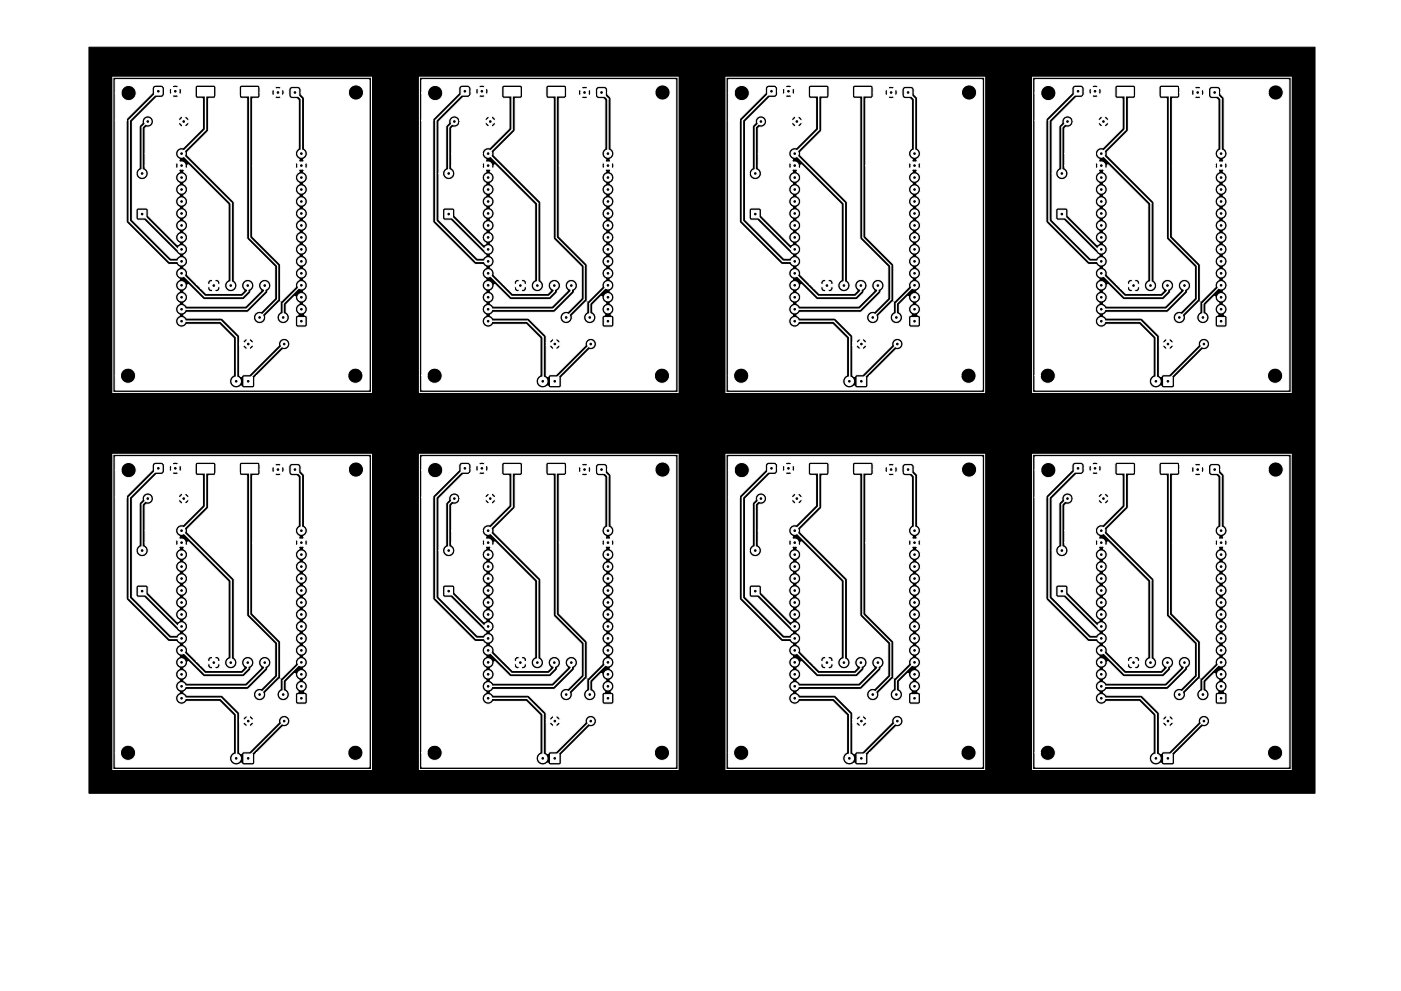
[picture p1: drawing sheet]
<svg xmlns="http://www.w3.org/2000/svg" width="297mm" height="210mm" viewBox="0 0 297 210" stroke-linecap="round" stroke-linejoin="round" font-family="sans-serif">
<g fill="#000" stroke="#000" stroke-width=".21">
<path d="M18.9 10h259.9v158.3h-259.9z"/>
<circle cx="27.1" cy="19.8" r=".17"/>
<circle cx="33.6" cy="19.4" r=".18"/>
<circle cx="37.2" cy="19.4" r=".17"/>
<circle cx="58.9" cy="19.6" r=".17"/>
<circle cx="62.5" cy="19.6" r=".18"/>
<circle cx="75.5" cy="19.6" r=".17"/>
<circle cx="92.1" cy="19.8" r=".17"/>
<circle cx="98.6" cy="19.4" r=".17"/>
<circle cx="102.2" cy="19.4" r=".17"/>
<circle cx="123.9" cy="19.6" r=".17"/>
<circle cx="127.5" cy="19.6" r=".17"/>
<circle cx="140.5" cy="19.6" r=".17"/>
<circle cx="157.1" cy="19.8" r=".17"/>
<circle cx="163.6" cy="19.4" r=".18"/>
<circle cx="167.2" cy="19.4" r=".17"/>
<circle cx="188.9" cy="19.6" r=".17"/>
<circle cx="192.5" cy="19.6" r=".18"/>
<circle cx="205.5" cy="19.6" r=".17"/>
<circle cx="222.1" cy="19.8" r=".17"/>
<circle cx="228.6" cy="19.4" r=".17"/>
<circle cx="232.2" cy="19.4" r=".17"/>
<circle cx="253.9" cy="19.6" r=".18"/>
<circle cx="257.5" cy="19.6" r=".18"/>
<circle cx="270.5" cy="19.6" r=".17"/>
<circle cx="30.1" cy="36.8" r=".17"/>
<circle cx="31.3" cy="25.8" r=".18"/>
<circle cx="38.5" cy="37.7" r=".17"/>
<circle cx="38.5" cy="35.1" r=".17"/>
<circle cx="38.5" cy="32.6" r=".17"/>
<circle cx="39" cy="25.8" r=".18"/>
<circle cx="63.9" cy="37.7" r=".17"/>
<circle cx="63.9" cy="32.6" r=".17"/>
<circle cx="63.9" cy="35.1" r=".17"/>
<circle cx="95.1" cy="36.8" r=".17"/>
<circle cx="96.3" cy="25.8" r=".18"/>
<circle cx="103.5" cy="32.6" r=".17"/>
<circle cx="103.5" cy="35.1" r=".17"/>
<circle cx="103.5" cy="37.7" r=".17"/>
<circle cx="104" cy="25.8" r=".18"/>
<circle cx="128.9" cy="35.1" r=".17"/>
<circle cx="128.9" cy="32.6" r=".17"/>
<circle cx="128.9" cy="37.7" r=".17"/>
<circle cx="160.1" cy="36.8" r=".18"/>
<circle cx="161.3" cy="25.8" r=".18"/>
<circle cx="168.5" cy="37.7" r=".17"/>
<circle cx="168.5" cy="32.6" r=".17"/>
<circle cx="168.5" cy="35.1" r=".17"/>
<circle cx="169" cy="25.8" r=".18"/>
<circle cx="193.9" cy="35.1" r=".17"/>
<circle cx="193.9" cy="32.6" r=".17"/>
<circle cx="193.9" cy="37.7" r=".17"/>
<circle cx="225.1" cy="36.8" r=".17"/>
<circle cx="226.3" cy="25.8" r=".18"/>
<circle cx="233.5" cy="37.7" r=".17"/>
<circle cx="233.5" cy="32.6" r=".17"/>
<circle cx="233.5" cy="35.1" r=".17"/>
<circle cx="234" cy="25.8" r=".18"/>
<circle cx="258.9" cy="35.1" r=".18"/>
<circle cx="258.9" cy="32.6" r=".18"/>
<circle cx="258.9" cy="37.7" r=".18"/>
<circle cx="30.1" cy="45.4" r=".18"/>
<circle cx="38.5" cy="50.4" r=".17"/>
<circle cx="38.5" cy="52.9" r=".17"/>
<circle cx="38.5" cy="45.3" r=".17"/>
<circle cx="38.5" cy="58" r=".17"/>
<circle cx="38.5" cy="47.8" r=".17"/>
<circle cx="38.5" cy="55.5" r=".17"/>
<circle cx="38.5" cy="40.2" r=".17"/>
<circle cx="38.5" cy="42.8" r=".17"/>
<circle cx="63.9" cy="55.5" r=".17"/>
<circle cx="63.9" cy="50.4" r=".17"/>
<circle cx="63.9" cy="45.3" r=".17"/>
<circle cx="63.9" cy="58" r=".17"/>
<circle cx="63.9" cy="52.9" r=".17"/>
<circle cx="63.9" cy="47.8" r=".17"/>
<circle cx="63.9" cy="42.8" r=".17"/>
<circle cx="63.9" cy="40.2" r=".17"/>
<circle cx="95.1" cy="45.4" r=".18"/>
<circle cx="103.5" cy="45.3" r=".17"/>
<circle cx="103.5" cy="55.5" r=".17"/>
<circle cx="103.5" cy="58" r=".17"/>
<circle cx="103.5" cy="47.8" r=".17"/>
<circle cx="103.5" cy="50.4" r=".17"/>
<circle cx="103.5" cy="52.9" r=".17"/>
<circle cx="103.5" cy="40.2" r=".17"/>
<circle cx="103.5" cy="42.8" r=".17"/>
<circle cx="128.9" cy="50.4" r=".17"/>
<circle cx="128.9" cy="58" r=".17"/>
<circle cx="128.9" cy="52.9" r=".17"/>
<circle cx="128.9" cy="47.8" r=".17"/>
<circle cx="128.9" cy="55.5" r=".17"/>
<circle cx="128.9" cy="45.3" r=".17"/>
<circle cx="128.9" cy="42.8" r=".17"/>
<circle cx="128.9" cy="40.2" r=".17"/>
<circle cx="160.1" cy="45.4" r=".18"/>
<circle cx="168.5" cy="45.3" r=".17"/>
<circle cx="168.5" cy="47.8" r=".17"/>
<circle cx="168.5" cy="52.9" r=".17"/>
<circle cx="168.5" cy="55.5" r=".17"/>
<circle cx="168.5" cy="58" r=".17"/>
<circle cx="168.5" cy="50.4" r=".17"/>
<circle cx="168.5" cy="40.2" r=".17"/>
<circle cx="168.5" cy="42.8" r=".17"/>
<circle cx="193.9" cy="55.5" r=".17"/>
<circle cx="193.9" cy="47.8" r=".17"/>
<circle cx="193.9" cy="52.9" r=".17"/>
<circle cx="193.9" cy="45.3" r=".17"/>
<circle cx="193.9" cy="50.4" r=".17"/>
<circle cx="193.9" cy="58" r=".17"/>
<circle cx="193.9" cy="42.8" r=".17"/>
<circle cx="193.9" cy="40.2" r=".17"/>
<circle cx="225.1" cy="45.4" r=".18"/>
<circle cx="233.5" cy="55.5" r=".17"/>
<circle cx="233.5" cy="45.3" r=".17"/>
<circle cx="233.5" cy="47.8" r=".17"/>
<circle cx="233.5" cy="58" r=".17"/>
<circle cx="233.5" cy="50.4" r=".17"/>
<circle cx="233.5" cy="52.9" r=".17"/>
<circle cx="233.5" cy="42.8" r=".17"/>
<circle cx="233.5" cy="40.2" r=".17"/>
<circle cx="258.9" cy="50.4" r=".18"/>
<circle cx="258.9" cy="52.9" r=".18"/>
<circle cx="258.9" cy="58" r=".18"/>
<circle cx="258.9" cy="45.3" r=".18"/>
<circle cx="258.9" cy="55.5" r=".18"/>
<circle cx="258.9" cy="47.8" r=".18"/>
<circle cx="258.9" cy="40.2" r=".18"/>
<circle cx="258.9" cy="42.8" r=".18"/>
<circle cx="27.1" cy="79.7" r=".18"/>
<circle cx="38.5" cy="60.5" r=".17"/>
<circle cx="38.5" cy="63.1" r=".17"/>
<circle cx="38.5" cy="65.6" r=".17"/>
<circle cx="38.5" cy="68.2" r=".17"/>
<circle cx="45.3" cy="60.6" r=".18"/>
<circle cx="48.9" cy="60.6" r=".17"/>
<circle cx="52.5" cy="60.6" r=".17"/>
<circle cx="52.6" cy="73" r=".18"/>
<circle cx="55" cy="67.4" r=".17"/>
<circle cx="56.1" cy="60.6" r=".17"/>
<circle cx="60" cy="67.4" r=".17"/>
<circle cx="60.3" cy="73" r=".18"/>
<circle cx="63.9" cy="60.5" r=".17"/>
<circle cx="63.9" cy="65.6" r=".17"/>
<circle cx="63.9" cy="68.2" r=".17"/>
<circle cx="63.9" cy="63.1" r=".17"/>
<circle cx="75.3" cy="79.7" r=".18"/>
<circle cx="92.1" cy="79.7" r=".18"/>
<circle cx="103.5" cy="60.5" r=".17"/>
<circle cx="103.5" cy="65.6" r=".17"/>
<circle cx="103.5" cy="68.2" r=".17"/>
<circle cx="103.5" cy="63.1" r=".17"/>
<circle cx="110.3" cy="60.6" r=".17"/>
<circle cx="113.9" cy="60.6" r=".17"/>
<circle cx="117.5" cy="60.6" r=".18"/>
<circle cx="117.6" cy="73" r=".17"/>
<circle cx="120" cy="67.4" r=".18"/>
<circle cx="121.1" cy="60.6" r=".17"/>
<circle cx="125" cy="67.4" r=".17"/>
<circle cx="125.3" cy="73" r=".17"/>
<circle cx="128.9" cy="65.6" r=".17"/>
<circle cx="128.9" cy="63.1" r=".17"/>
<circle cx="128.9" cy="60.5" r=".17"/>
<circle cx="128.9" cy="68.2" r=".17"/>
<circle cx="140.3" cy="79.7" r=".18"/>
<circle cx="157.1" cy="79.7" r=".18"/>
<circle cx="168.5" cy="68.2" r=".17"/>
<circle cx="168.5" cy="63.1" r=".17"/>
<circle cx="168.5" cy="60.5" r=".17"/>
<circle cx="168.5" cy="65.6" r=".17"/>
<circle cx="175.3" cy="60.6" r=".18"/>
<circle cx="178.9" cy="60.6" r=".17"/>
<circle cx="182.5" cy="60.6" r=".17"/>
<circle cx="182.6" cy="73" r=".18"/>
<circle cx="185" cy="67.4" r=".17"/>
<circle cx="186.1" cy="60.6" r=".17"/>
<circle cx="190" cy="67.4" r=".17"/>
<circle cx="190.3" cy="73" r=".18"/>
<circle cx="193.9" cy="65.6" r=".17"/>
<circle cx="193.9" cy="63.1" r=".17"/>
<circle cx="193.9" cy="60.5" r=".17"/>
<circle cx="193.9" cy="68.2" r=".17"/>
<circle cx="205.3" cy="79.7" r=".18"/>
<circle cx="222.1" cy="79.7" r=".18"/>
<circle cx="233.5" cy="68.2" r=".17"/>
<circle cx="233.5" cy="65.6" r=".17"/>
<circle cx="233.5" cy="60.5" r=".17"/>
<circle cx="233.5" cy="63.1" r=".17"/>
<circle cx="240.3" cy="60.6" r=".17"/>
<circle cx="243.9" cy="60.6" r=".17"/>
<circle cx="247.5" cy="60.6" r=".18"/>
<circle cx="247.6" cy="73" r=".17"/>
<circle cx="250" cy="67.4" r=".18"/>
<circle cx="251.1" cy="60.6" r=".17"/>
<circle cx="255" cy="67.4" r=".18"/>
<circle cx="255.3" cy="73" r=".18"/>
<circle cx="258.9" cy="63.1" r=".18"/>
<circle cx="258.9" cy="68.2" r=".18"/>
<circle cx="258.9" cy="65.6" r=".18"/>
<circle cx="258.9" cy="60.5" r=".18"/>
<circle cx="270.3" cy="79.7" r=".18"/>
<circle cx="27.1" cy="99.8" r=".17"/>
<circle cx="33.6" cy="99.4" r=".18"/>
<circle cx="37.2" cy="99.4" r=".17"/>
<circle cx="50.1" cy="80.9" r=".17"/>
<circle cx="52.6" cy="80.9" r=".17"/>
<circle cx="58.9" cy="99.6" r=".17"/>
<circle cx="62.5" cy="99.6" r=".18"/>
<circle cx="75.5" cy="99.6" r=".18"/>
<circle cx="92.1" cy="99.8" r=".17"/>
<circle cx="98.6" cy="99.4" r=".17"/>
<circle cx="102.2" cy="99.4" r=".17"/>
<circle cx="115.1" cy="80.9" r=".17"/>
<circle cx="117.6" cy="80.9" r=".17"/>
<circle cx="123.9" cy="99.6" r=".17"/>
<circle cx="127.5" cy="99.6" r=".17"/>
<circle cx="140.5" cy="99.6" r=".18"/>
<circle cx="157.1" cy="99.8" r=".17"/>
<circle cx="163.6" cy="99.4" r=".18"/>
<circle cx="167.2" cy="99.4" r=".17"/>
<circle cx="180.1" cy="80.9" r=".17"/>
<circle cx="182.6" cy="80.9" r=".17"/>
<circle cx="188.9" cy="99.6" r=".17"/>
<circle cx="192.5" cy="99.6" r=".18"/>
<circle cx="205.5" cy="99.6" r=".18"/>
<circle cx="222.1" cy="99.8" r=".17"/>
<circle cx="228.6" cy="99.4" r=".17"/>
<circle cx="232.2" cy="99.4" r=".17"/>
<circle cx="245.1" cy="80.9" r=".17"/>
<circle cx="247.6" cy="80.9" r=".17"/>
<circle cx="253.9" cy="99.6" r=".18"/>
<circle cx="257.5" cy="99.6" r=".18"/>
<circle cx="270.5" cy="99.6" r=".17"/>
<circle cx="30.1" cy="116.8" r=".17"/>
<circle cx="31.3" cy="105.8" r=".17"/>
<circle cx="38.5" cy="117.7" r=".17"/>
<circle cx="38.5" cy="115.1" r=".17"/>
<circle cx="38.5" cy="112.6" r=".17"/>
<circle cx="39" cy="105.8" r=".17"/>
<circle cx="63.9" cy="115.1" r=".17"/>
<circle cx="63.9" cy="112.6" r=".17"/>
<circle cx="63.9" cy="117.7" r=".17"/>
<circle cx="95.1" cy="116.8" r=".17"/>
<circle cx="96.3" cy="105.8" r=".17"/>
<circle cx="103.5" cy="112.6" r=".17"/>
<circle cx="103.5" cy="115.1" r=".17"/>
<circle cx="103.5" cy="117.7" r=".17"/>
<circle cx="104" cy="105.8" r=".17"/>
<circle cx="128.9" cy="115.1" r=".17"/>
<circle cx="128.9" cy="112.6" r=".17"/>
<circle cx="128.9" cy="117.7" r=".17"/>
<circle cx="160.1" cy="116.8" r=".18"/>
<circle cx="161.3" cy="105.8" r=".17"/>
<circle cx="168.5" cy="117.7" r=".17"/>
<circle cx="168.5" cy="115.1" r=".17"/>
<circle cx="168.5" cy="112.6" r=".17"/>
<circle cx="169" cy="105.8" r=".17"/>
<circle cx="193.9" cy="117.7" r=".17"/>
<circle cx="193.9" cy="115.1" r=".17"/>
<circle cx="193.9" cy="112.6" r=".17"/>
<circle cx="225.1" cy="116.8" r=".17"/>
<circle cx="226.3" cy="105.8" r=".17"/>
<circle cx="233.5" cy="117.7" r=".17"/>
<circle cx="233.5" cy="115.1" r=".17"/>
<circle cx="233.5" cy="112.6" r=".17"/>
<circle cx="234" cy="105.8" r=".17"/>
<circle cx="258.9" cy="115.1" r=".18"/>
<circle cx="258.9" cy="117.7" r=".18"/>
<circle cx="258.9" cy="112.6" r=".18"/>
<circle cx="30.1" cy="125.4" r=".17"/>
<circle cx="38.5" cy="127.8" r=".17"/>
<circle cx="38.5" cy="130.4" r=".17"/>
<circle cx="38.5" cy="132.9" r=".17"/>
<circle cx="38.5" cy="138" r=".17"/>
<circle cx="38.5" cy="135.5" r=".17"/>
<circle cx="38.5" cy="125.3" r=".17"/>
<circle cx="38.5" cy="122.8" r=".17"/>
<circle cx="38.5" cy="120.2" r=".17"/>
<circle cx="63.9" cy="127.8" r=".17"/>
<circle cx="63.9" cy="138" r=".17"/>
<circle cx="63.9" cy="132.9" r=".17"/>
<circle cx="63.9" cy="130.4" r=".17"/>
<circle cx="63.9" cy="135.5" r=".17"/>
<circle cx="63.9" cy="125.3" r=".17"/>
<circle cx="63.9" cy="120.2" r=".17"/>
<circle cx="63.9" cy="122.8" r=".17"/>
<circle cx="95.1" cy="125.4" r=".17"/>
<circle cx="103.5" cy="138" r=".17"/>
<circle cx="103.5" cy="135.5" r=".17"/>
<circle cx="103.5" cy="132.9" r=".17"/>
<circle cx="103.5" cy="127.8" r=".17"/>
<circle cx="103.5" cy="130.4" r=".17"/>
<circle cx="103.5" cy="120.2" r=".17"/>
<circle cx="103.5" cy="122.8" r=".17"/>
<circle cx="103.5" cy="125.3" r=".17"/>
<circle cx="128.9" cy="132.9" r=".17"/>
<circle cx="128.9" cy="127.8" r=".17"/>
<circle cx="128.9" cy="138" r=".17"/>
<circle cx="128.9" cy="130.4" r=".17"/>
<circle cx="128.9" cy="135.5" r=".17"/>
<circle cx="128.9" cy="125.3" r=".17"/>
<circle cx="128.9" cy="122.8" r=".17"/>
<circle cx="128.9" cy="120.2" r=".17"/>
<circle cx="160.1" cy="125.4" r=".18"/>
<circle cx="168.5" cy="138" r=".17"/>
<circle cx="168.5" cy="132.9" r=".17"/>
<circle cx="168.5" cy="127.8" r=".17"/>
<circle cx="168.5" cy="130.4" r=".17"/>
<circle cx="168.5" cy="135.5" r=".17"/>
<circle cx="168.5" cy="120.2" r=".17"/>
<circle cx="168.5" cy="125.3" r=".17"/>
<circle cx="168.5" cy="122.8" r=".17"/>
<circle cx="193.9" cy="138" r=".17"/>
<circle cx="193.9" cy="132.9" r=".17"/>
<circle cx="193.9" cy="127.8" r=".17"/>
<circle cx="193.9" cy="135.5" r=".17"/>
<circle cx="193.9" cy="130.4" r=".17"/>
<circle cx="193.9" cy="122.8" r=".17"/>
<circle cx="193.9" cy="125.3" r=".17"/>
<circle cx="193.9" cy="120.2" r=".17"/>
<circle cx="225.1" cy="125.4" r=".17"/>
<circle cx="233.5" cy="127.8" r=".17"/>
<circle cx="233.5" cy="130.4" r=".17"/>
<circle cx="233.5" cy="132.9" r=".17"/>
<circle cx="233.5" cy="138" r=".17"/>
<circle cx="233.5" cy="135.5" r=".17"/>
<circle cx="233.5" cy="120.2" r=".17"/>
<circle cx="233.5" cy="125.3" r=".17"/>
<circle cx="233.5" cy="122.8" r=".17"/>
<circle cx="258.9" cy="138" r=".18"/>
<circle cx="258.9" cy="132.9" r=".18"/>
<circle cx="258.9" cy="130.4" r=".18"/>
<circle cx="258.9" cy="127.8" r=".18"/>
<circle cx="258.9" cy="135.5" r=".18"/>
<circle cx="258.9" cy="120.2" r=".18"/>
<circle cx="258.9" cy="125.3" r=".18"/>
<circle cx="258.9" cy="122.8" r=".18"/>
<circle cx="27.1" cy="159.7" r=".17"/>
<circle cx="38.5" cy="148.2" r=".17"/>
<circle cx="38.5" cy="145.6" r=".17"/>
<circle cx="38.5" cy="140.5" r=".17"/>
<circle cx="38.5" cy="143.1" r=".17"/>
<circle cx="45.3" cy="140.6" r=".18"/>
<circle cx="48.9" cy="140.6" r=".17"/>
<circle cx="52.5" cy="140.6" r=".17"/>
<circle cx="52.6" cy="153" r=".18"/>
<circle cx="55" cy="147.4" r=".18"/>
<circle cx="56.1" cy="140.6" r=".17"/>
<circle cx="60" cy="147.4" r=".18"/>
<circle cx="60.3" cy="153" r=".18"/>
<circle cx="63.9" cy="148.2" r=".17"/>
<circle cx="63.9" cy="140.5" r=".17"/>
<circle cx="63.9" cy="145.6" r=".17"/>
<circle cx="63.9" cy="143.1" r=".17"/>
<circle cx="75.3" cy="159.7" r=".18"/>
<circle cx="92.1" cy="159.7" r=".18"/>
<circle cx="103.5" cy="145.6" r=".17"/>
<circle cx="103.5" cy="148.2" r=".17"/>
<circle cx="103.5" cy="140.5" r=".17"/>
<circle cx="103.5" cy="143.1" r=".17"/>
<circle cx="110.3" cy="140.6" r=".17"/>
<circle cx="113.9" cy="140.6" r=".17"/>
<circle cx="117.5" cy="140.6" r=".18"/>
<circle cx="117.6" cy="153" r=".17"/>
<circle cx="120" cy="147.4" r=".18"/>
<circle cx="121.1" cy="140.6" r=".17"/>
<circle cx="125" cy="147.4" r=".17"/>
<circle cx="125.3" cy="153" r=".17"/>
<circle cx="128.9" cy="140.5" r=".17"/>
<circle cx="128.9" cy="148.2" r=".17"/>
<circle cx="128.9" cy="145.6" r=".17"/>
<circle cx="128.9" cy="143.1" r=".17"/>
<circle cx="140.3" cy="159.7" r=".17"/>
<circle cx="157.1" cy="159.7" r=".17"/>
<circle cx="168.5" cy="145.6" r=".17"/>
<circle cx="168.5" cy="143.1" r=".17"/>
<circle cx="168.5" cy="140.5" r=".17"/>
<circle cx="168.5" cy="148.2" r=".17"/>
<circle cx="175.3" cy="140.6" r=".18"/>
<circle cx="178.9" cy="140.6" r=".17"/>
<circle cx="182.5" cy="140.6" r=".17"/>
<circle cx="182.6" cy="153" r=".18"/>
<circle cx="185" cy="147.4" r=".18"/>
<circle cx="186.1" cy="140.6" r=".17"/>
<circle cx="190" cy="147.4" r=".18"/>
<circle cx="190.3" cy="153" r=".18"/>
<circle cx="193.9" cy="148.2" r=".17"/>
<circle cx="193.9" cy="140.5" r=".17"/>
<circle cx="193.9" cy="145.6" r=".17"/>
<circle cx="193.9" cy="143.1" r=".17"/>
<circle cx="205.3" cy="159.7" r=".18"/>
<circle cx="222.1" cy="159.7" r=".18"/>
<circle cx="233.5" cy="145.6" r=".17"/>
<circle cx="233.5" cy="140.5" r=".17"/>
<circle cx="233.5" cy="148.2" r=".17"/>
<circle cx="233.5" cy="143.1" r=".17"/>
<circle cx="240.3" cy="140.6" r=".17"/>
<circle cx="243.9" cy="140.6" r=".17"/>
<circle cx="247.5" cy="140.6" r=".18"/>
<circle cx="247.6" cy="153" r=".17"/>
<circle cx="250" cy="147.4" r=".18"/>
<circle cx="251.1" cy="140.6" r=".17"/>
<circle cx="255" cy="147.4" r=".18"/>
<circle cx="255.3" cy="153" r=".18"/>
<circle cx="258.9" cy="143.1" r=".18"/>
<circle cx="258.9" cy="145.6" r=".18"/>
<circle cx="258.9" cy="148.2" r=".18"/>
<circle cx="258.9" cy="140.5" r=".18"/>
<circle cx="270.3" cy="159.7" r=".18"/>
<circle cx="50.1" cy="160.9" r=".17"/>
<circle cx="52.6" cy="160.9" r=".17"/>
<circle cx="115.1" cy="160.9" r=".17"/>
<circle cx="117.6" cy="160.9" r=".17"/>
<circle cx="180.1" cy="160.9" r=".17"/>
<circle cx="182.6" cy="160.9" r=".17"/>
<circle cx="245.1" cy="160.9" r=".17"/>
<circle cx="247.6" cy="160.9" r=".17"/>
</g>
<path d="M23.9 16.4h54.9v66.9h-54.9zM88.9 16.4h54.9v66.9h-54.9zM153.9 16.4h54.9v66.9h-54.9zM218.9 16.4h54.9v66.9h-54.9zM23.9 96.4h54.9v66.9h-54.9zM88.9 96.4h54.9v66.9h-54.9zM153.9 96.4h54.9v66.9h-54.9zM218.9 96.4h54.9v66.9h-54.9z" fill="none" stroke="#fff" stroke-width=".21"/>
<g fill="#fff" stroke="#fff" stroke-width=".21">
<path d="M227.8 98.6h1.5v1.5h-1.5z"/>
<path d="M256.8 98.9h1.5v1.5h-1.5z"/>
<path d="M224.3 124.6h1.6v1.6h-1.6z"/>
<path d="M246.7 160h1.8v1.8h-1.8z"/>
<path d="M239.6 139.9h1.5v1.4h-1.5z"/>
<path d="M236.9 98.6h3.4v1.8h-3.4z"/>
<path d="M258.1 147.4h1.6v1.5h-1.6z"/>
<path d="M246.2 98.6h3.4v1.8h-3.4z"/>
<path d="M162.8 98.6h1.5v1.5h-1.5z"/>
<path d="M159.3 124.6h1.6v1.6h-1.6z"/>
<path d="M181.7 160h1.8v1.8h-1.8z"/>
<path d="M174.6 139.9h1.5v1.4h-1.5z"/>
<path d="M191.8 98.9h1.5v1.5h-1.5z"/>
<path d="M193.1 147.4h1.6v1.5h-1.6z"/>
<path d="M171.9 98.6h3.4v1.8h-3.4z"/>
<path d="M181.2 98.6h3.4v1.8h-3.4z"/>
<path d="M126.8 98.9h1.5v1.5h-1.5z"/>
<path d="M94.3 124.6h1.6v1.6h-1.6z"/>
<path d="M97.8 98.6h1.5v1.5h-1.5z"/>
<path d="M106.9 98.6h3.4v1.8h-3.4z"/>
<path d="M109.6 139.9h1.5v1.4h-1.5z"/>
<path d="M128.1 147.4h1.6v1.5h-1.6z"/>
<path d="M116.7 160h1.8v1.8h-1.8z"/>
<path d="M116.2 98.6h3.4v1.8h-3.4z"/>
<path d="M32.8 98.6h1.5v1.5h-1.5z"/>
<path d="M29.3 124.6h1.6v1.6h-1.6z"/>
<path d="M51.7 160h1.8v1.8h-1.8z"/>
<path d="M61.8 98.9h1.5v1.5h-1.5z"/>
<path d="M41.9 98.6h3.4v1.8h-3.4z"/>
<path d="M44.6 139.9h1.5v1.4h-1.5z"/>
<path d="M63.1 147.4h1.6v1.5h-1.6z"/>
<path d="M51.2 98.6h3.4v1.8h-3.4z"/>
<path d="M224.3 44.6h1.6v1.6h-1.6z"/>
<path d="M246.7 80h1.8v1.8h-1.8z"/>
<path d="M227.8 18.6h1.5v1.5h-1.5z"/>
<path d="M236.9 18.6h3.4v1.8h-3.4z"/>
<path d="M256.8 18.9h1.5v1.4h-1.5z"/>
<path d="M239.6 59.9h1.5v1.4h-1.5z"/>
<path d="M258.1 67.4h1.6v1.5h-1.6z"/>
<path d="M246.2 18.6h3.4v1.8h-3.4z"/>
<path d="M162.8 18.6h1.5v1.5h-1.5z"/>
<path d="M159.3 44.6h1.6v1.6h-1.6z"/>
<path d="M174.6 59.9h1.5v1.4h-1.5z"/>
<path d="M181.7 80h1.8v1.8h-1.8z"/>
<path d="M193.1 67.4h1.6v1.5h-1.6z"/>
<path d="M191.8 18.9h1.5v1.4h-1.5z"/>
<path d="M171.9 18.6h3.4v1.8h-3.4z"/>
<path d="M181.2 18.6h3.4v1.8h-3.4z"/>
<path d="M116.7 80h1.8v1.8h-1.8z"/>
<path d="M106.9 18.6h3.4v1.8h-3.4z"/>
<path d="M109.6 59.9h1.5v1.4h-1.5z"/>
<path d="M126.8 18.9h1.5v1.4h-1.5z"/>
<path d="M97.8 18.6h1.5v1.5h-1.5z"/>
<path d="M94.3 44.6h1.6v1.6h-1.6z"/>
<path d="M128.1 67.4h1.6v1.5h-1.6z"/>
<path d="M116.2 18.6h3.4v1.8h-3.4z"/>
<path d="M63.1 67.4h1.6v1.5h-1.6z"/>
<path d="M51.7 80h1.8v1.8h-1.8z"/>
<path d="M61.8 18.9h1.5v1.4h-1.5z"/>
<path d="M41.9 18.6h3.4v1.8h-3.4z"/>
<path d="M44.6 59.9h1.5v1.4h-1.5z"/>
<path d="M32.8 18.6h1.5v1.5h-1.5z"/>
<path d="M51.2 18.6h3.4v1.8h-3.4z"/>
<path d="M29.3 44.6h1.6v1.6h-1.6z"/>
<path d="M24.5 17l53.6-.1 .2 .1-.1 65.7h-53.7l-.1-3h1.1a1.61 1.61 0 0 0 2.4 1.5 1.61 1.61 0 0 0 .2-2.8 1.61 1.61 0 0 0-2.5 1.1l-.1 .2h-1.1v-54.2h2.3l.1 21.7 8.8 8.8 1.8 .1 .6 .6a1.39 1.39 0 0 0-.8 1.3 1.39 1.39 0 0 0 .8 1.3v.1a1.34 1.34 0 0 0-.8 1.2 1.34 1.34 0 0 0 .8 1.2v.1a1.29 1.29 0 0 0-.8 1.2 1.29 1.29 0 0 0 .8 1.2v.1a1.35 1.35 0 0 0-.8 1.3 1.35 1.35 0 0 0 .8 1.2l-.1 .1a1.3 1.3 0 0 0-.3 2.1 1.3 1.3 0 0 0 2.1-.3h6.8l3 2.9v7.9a1.45 1.45 0 0 0-.5 2.1 1.45 1.45 0 0 0 2.2 .2l.4 .4 2.2-.1 .2-.3v-1.7l.4-.5h19.3l.1 .3a1.61 1.61 0 0 0 2.5 1 1.61 1.61 0 0 0-.2-2.7 1.61 1.61 0 0 0-2.4 1.4h-19.3l5.5-5.5a1.24 1.24 0 0 0 1.6-1.1 1.24 1.24 0 0 0-1.4-1.3 1.24 1.24 0 0 0-1.1 1.5l-6.1 6.1-1.3 .1-.5 .4-.3-.3v-6.3h.7l.5 .7 .9 .2a1.11 1.11 0 0 0 .9-1h-.9v1h-.5v-1l-1.6 .1v-.6h3a1.11 1.11 0 0 0-.9-.9v.9h-.5v-.9l-.6 .3-.3 .6h-.7l-.1-1.6-3.7-3.6h-7.3l-.7-.7 .7-.5h12.8l4.1-4 .2-.5a1.35 1.35 0 0 0 .4-2 1.35 1.35 0 0 0-2-.1 1.35 1.35 0 0 0 .1 2l-3.3 3.2-12.3 .1-.7-.6 .1-.2a1.34 1.34 0 0 0-.1-2.4 1.54 1.54 0 0 0 .8-1.3l.2-.1 3 3 .3 .2h8.2l1.5-1.4 .2-.5a1.34 1.34 0 0 0 .3-2 1.34 1.34 0 0 0-2 0 1.34 1.34 0 0 0 .2 2l-.6 .6h-7.4l-1.1-1.1h1.4l.2 .4 .3 .2 1.4 .1 .6-.3 .1-.8h-1v1.1h-.5v-1.1h-1.1v.4h-1.4l-.9-.9h4.9v-.4l-.2-.5-.8-.1v1h-.5v-1l-.8 .1-.3 .5v.4h-2.3l-1.9-2a1.58 1.58 0 0 0-.8-1.6v-.1a1.33 1.33 0 0 0 .8-1.2 1.33 1.33 0 0 0-.8-1.2 1.39 1.39 0 0 0 .8-1.3 1.39 1.39 0 0 0-.8-1.3 1.39 1.39 0 0 0 .8-1.2 1.39 1.39 0 0 0-.8-1.3 1.39 1.39 0 0 0 .8-1.3 1.39 1.39 0 0 0-.8-1.2 1.39 1.39 0 0 0 .8-1.3 1.39 1.39 0 0 0-.8-1.3 1.39 1.39 0 0 0 .8-1.3 1.39 1.39 0 0 0-.8-1.2 1.39 1.39 0 0 0 .8-1.3 1.39 1.39 0 0 0-.8-1.3 1.39 1.39 0 0 0 .8-1.2 1.39 1.39 0 0 0-.9-1.3l.3-.2-.7-.7-.7 .7 .2 .3a1.35 1.35 0 0 0-.8 1.2 1.35 1.35 0 0 0 .8 1.2 1.39 1.39 0 0 0-.8 1.3 1.39 1.39 0 0 0 .8 1.3 1.39 1.39 0 0 0-.8 1.3 1.39 1.39 0 0 0 .8 1.2v.1a1.33 1.33 0 0 0-.8 1.3 1.33 1.33 0 0 0 .8 1.2v.1a1.33 1.33 0 0 0-.8 1.2 1.33 1.33 0 0 0 .8 1.2 1.39 1.39 0 0 0-.8 1.3 1.39 1.39 0 0 0 .8 1.2l-.4 .3-6.1-6.1-.1-1.3-.1-.2-.3-.2h-1.7l-.3 .2-.2 .3v1.7l.2 .3 .2 .1 1.4 .1 7.4 7.3-.6 .7h-1.2l-8.1-8.1v-9.9h.7a1.33 1.33 0 0 0 2.1 1.1 1.33 1.33 0 0 0-.1-2.3v-.5h6.4l.2 .7 .7-.7-.7-.7-.2 .7h-6.4v-2.5h6.4l.2 .6 .6 .6-.2 .3 1.7 1.7 .3-.8h.2l8.3 8.3 .1 16a1.34 1.34 0 0 0-.6 2 1.34 1.34 0 0 0 2.1 .2 1.34 1.34 0 0 0-.2-2.1l-.1-16.6-9.9-9.9 .1-.7 4.4-4.4v-6.8l.2-.1 1.1-.1 .3-.4h4.9l.4 .5h1.1l.1 .1v29.5l.2 .4 5.7 5.8v6.6l-2.7 2.7a1.34 1.34 0 0 0-1.8 1.2 1.34 1.34 0 0 0 1.5 1.5 1.34 1.34 0 0 0 1.2-1.8l2.9-2.9 .1 .2v1.9a1.35 1.35 0 0 0-.4 2.1 1.35 1.35 0 0 0 2.1 0 1.35 1.35 0 0 0-.4-2.1v-1.5l1.7-1.7h.2l.2 .8 .6 .7a1.36 1.36 0 0 0-.2 2.4l-.4 .2-.2 .3v1.7l.5 .4h1.7l.3-.2 .1-1.9-.2-.3-.4-.2a1.44 1.44 0 0 0-.2-2.5v-.1a1.33 1.33 0 0 0 .8-1.2 1.33 1.33 0 0 0-.8-1.2 1.39 1.39 0 0 0 .8-1.3 1.39 1.39 0 0 0-.8-1.2 1.39 1.39 0 0 0 .8-1.3 1.39 1.39 0 0 0-.8-1.3v-.1a1.33 1.33 0 0 0 .8-1.2 1.33 1.33 0 0 0-.8-1.2 1.39 1.39 0 0 0 .8-1.3 1.39 1.39 0 0 0-.8-1.3 1.39 1.39 0 0 0 .8-1.2 1.39 1.39 0 0 0-.8-1.3 1.39 1.39 0 0 0 .8-1.3 1.39 1.39 0 0 0-.8-1.2 1.39 1.39 0 0 0 .8-1.3 1.39 1.39 0 0 0-.8-1.3 1.39 1.39 0 0 0 .8-1.3 1.39 1.39 0 0 0-.8-1.2 1.39 1.39 0 0 0 .8-1.3 1.39 1.39 0 0 0-.8-1.3 1.39 1.39 0 0 0 .8-1.2 1.39 1.39 0 0 0-.9-1.3l.3-.2-.7-.7-.7 .7 .2 .3a1.35 1.35 0 0 0-.8 1.2 1.35 1.35 0 0 0 .8 1.2 1.39 1.39 0 0 0-.8 1.3 1.39 1.39 0 0 0 .8 1.3 1.39 1.39 0 0 0-.8 1.3 1.39 1.39 0 0 0 .8 1.2v.1a1.33 1.33 0 0 0-.8 1.3 1.33 1.33 0 0 0 .8 1.2v.1a1.33 1.33 0 0 0-.8 1.2 1.33 1.33 0 0 0 .8 1.2 1.39 1.39 0 0 0-.8 1.3 1.39 1.39 0 0 0 .8 1.2 1.39 1.39 0 0 0-.8 1.3 1.39 1.39 0 0 0 .8 1.3v.1a1.29 1.29 0 0 0-.8 1.2 1.29 1.29 0 0 0 .8 1.2v.1a1.35 1.35 0 0 0-.8 1.2 1.35 1.35 0 0 0 .8 1.3v.1a1.38 1.38 0 0 0-.8 1.5l-2.9 2.9h-.2v-7.7l-5.9-6v-15h9l.2 .7 .7-.7h.8l.6 .7a1.18 1.18 0 0 0 .1-1.4l-.7 .7h-.8l-.7-.7-.2 .7h-9v-14.2h1.1l.3-.2h3.2a1.27 1.27 0 0 0 1.5 0l-.8-.7-.7 .7h-3.2l.1-1.1h2.5l.2 .7 .8-.7h.7l.7 .7 .1-.1h1.1l.5 .7h1.2l.3 .3v10.2a1.39 1.39 0 0 0 .2 2.5l-.2 .2 .7 .7 .7-.7-.2-.2a1.99 1.99 0 0 0 .7-1.7l-.5-.8v-10.5l-.7-.9-.1-.4h10l.1 .3a1.61 1.61 0 0 0 2.5 1 1.61 1.61 0 0 0-.2-2.7 1.61 1.61 0 0 0-2.4 1.4h-10v-.7l-.2-.4-.5-.2h-1.2l-.6 .5-.1 1.4h-1.1l.1-.6-.2-.7-.7 .7h-.7l-.8-.7-.2 .7h-2.5v-1.1h3.1l.7 .8 .7-.8a1.22 1.22 0 0 0-1.4 0h-3.1l-.1-.3-.3-.1h-3.6l-.4 .4v1.9h-4.9v-1.9l-.3-.4h-3.9l-.2 .4v2.1l.4 .3h1l.1 .1v6.2l-4.1 4.1a1.29 1.29 0 0 0-1.6 1.3h-6.4v-5.3l.3-.3a1.23 1.23 0 0 0 1.4-1h5.3l.5 .8 .9 .1a1.11 1.11 0 0 0 .9-.9h-.9v.9h-.5v-.9h-6.2v-.5h7.6a1.14 1.14 0 0 0-.9-.9v.9h-.5v-.9l-.5 .3-.4 .6h-5.3v-.1a1.24 1.24 0 0 0-1.6-.8 1.24 1.24 0 0 0-.8 1.5l-.5 .5-.1 .4v8.6l-.5 .5-.2 .7h-.7v-11l5.1-5.1h1.1l.4-.2h1.7a1.26 1.26 0 0 0 1.5 0l-.7-.8-.8 .8h-1.7l.2-.4v-.7h1l.2 .7 .7-.7h.7l.7 .7a1.22 1.22 0 0 0 .1-1.4l-.8 .7h-.7l-.7-.8-.2 .8h-1v-.7l-.2-.4h1.7l.8 .7 .7-.7a1.26 1.26 0 0 0-1.5 0h-1.7l-.5-.2h-1.5l-.4 .6-.1 1.1-5.2 5.2-.3 .5h-2.3v-5.8h1.3v.3a1.61 1.61 0 0 0 2.5 1 1.61 1.61 0 0 0-.2-2.7 1.61 1.61 0 0 0-2.3 1.4h-1.3z"/>
<path d="M89.5 17l53.6-.1 .2 .1-.1 65.7h-53.7l-.1-3h1.1a1.61 1.61 0 0 0 2.4 1.5 1.61 1.61 0 0 0 .2-2.8 1.61 1.61 0 0 0-2.5 1.1l-.1 .2h-1.1v-54.2h2.3l.1 21.7 8.8 8.8 1.7 .1 .7 .6a1.99 1.99 0 0 0-.7 1.7l.7 .9a1.39 1.39 0 0 0-.8 1.2 1.39 1.39 0 0 0 .8 1.3 1.39 1.39 0 0 0-.8 1.3 1.39 1.39 0 0 0 .8 1.2 1.39 1.39 0 0 0-.8 1.3 1.39 1.39 0 0 0 .8 1.3v.1a1.29 1.29 0 0 0-.4 2 1.29 1.29 0 0 0 2.1-.2h6.8l3 2.9v7.9a1.45 1.45 0 0 0-.5 2.1 1.45 1.45 0 0 0 2.2 .2l.4 .4 2.2-.1 .2-.3v-1.7l.4-.5h19.3l.1 .3a1.61 1.61 0 0 0 2.5 1 1.61 1.61 0 0 0-.2-2.7 1.61 1.61 0 0 0-2.4 1.4h-19.3l5.5-5.5a1.24 1.24 0 0 0 1.6-1.1 1.24 1.24 0 0 0-1.4-1.3 1.24 1.24 0 0 0-1.1 1.5l-6.1 6.1-1.3 .1-.5 .4-.3-.3v-6.3h.7l.5 .7 .9 .2a1.11 1.11 0 0 0 .9-1h-.9v1h-.5v-1l-1.6 .1v-.6h3a1.1 1.1 0 0 0-.9-.9v.9h-.5v-.9l-.6 .3-.3 .6h-.7l-.1-1.6-3.7-3.6h-7.3l-.7-.7 .7-.5h12.8l4.1-4 .2-.5a1.35 1.35 0 0 0 .4-2 1.35 1.35 0 0 0-2-.1 1.35 1.35 0 0 0 .1 2l-3.3 3.2-12.3 .1-.7-.6 .1-.2a1.34 1.34 0 0 0-.1-2.4 1.54 1.54 0 0 0 .8-1.3l.2-.1 3 3 .3 .2h8.2l1.5-1.4 .2-.4a1.35 1.35 0 0 0 .4-2 1.35 1.35 0 0 0-2-.1 1.35 1.35 0 0 0 .1 2l-.6 .6h-7.4l-1.1-1.1h1.4l.2 .4 .3 .2 1.4 .1 .6-.3 .1-.8h-1v1.1h-.5v-1.1h-1.1v.4h-1.4l-.9-.9h4.9v-.4l-.2-.5-.8-.1v1h-.5v-1l-.8 .1-.3 .5v.4h-2.3l-1.9-2a1.58 1.58 0 0 0-.8-1.6v-.1a1.33 1.33 0 0 0 .8-1.2 1.33 1.33 0 0 0-.8-1.2 1.39 1.39 0 0 0 .8-1.3 1.39 1.39 0 0 0-.8-1.3 1.39 1.39 0 0 0 .8-1.2 1.39 1.39 0 0 0-.8-1.3 1.39 1.39 0 0 0 .8-1.3 1.39 1.39 0 0 0-.8-1.2 1.39 1.39 0 0 0 .8-1.3 1.39 1.39 0 0 0-.8-1.3 1.39 1.39 0 0 0 .8-1.3 1.39 1.39 0 0 0-.8-1.2 1.39 1.39 0 0 0 .8-1.3 1.39 1.39 0 0 0-.8-1.3 1.39 1.39 0 0 0 .8-1.2 1.39 1.39 0 0 0-.9-1.3l.3-.2-.7-.7-.7 .7 .2 .1a2.09 2.09 0 0 0-.7 1.6l.2 .6 .5 .4a1.39 1.39 0 0 0-.8 1.3 1.39 1.39 0 0 0 .8 1.3 1.39 1.39 0 0 0-.8 1.3 1.39 1.39 0 0 0 .8 1.2 1.39 1.39 0 0 0-.8 1.3 1.39 1.39 0 0 0 .8 1.3 1.39 1.39 0 0 0-.8 1.2 1.39 1.39 0 0 0 .8 1.3 1.39 1.39 0 0 0-.8 1.3 1.39 1.39 0 0 0 .8 1.2l-.4 .3-6.1-6.1-.1-1.3-.1-.2-.3-.2h-1.7l-.3 .2-.2 .3v1.7l.2 .3 .2 .1 1.4 .1 7.4 7.3-.6 .7h-1.2l-8.1-8.1v-9.9h.7a1.33 1.33 0 0 0 2.1 1.1 1.33 1.33 0 0 0-.1-2.3v-.5h6.4l.2 .7 .7-.7-.7-.7-.2 .7h-6.4v-2.5h6.4l.2 .6 .6 .6-.2 .3 1.7 1.7 .3-.8h.2l8.3 8.3v16.1a1.33 1.33 0 0 0-.4 2 1.33 1.33 0 0 0 2 .1 1.33 1.33 0 0 0-.2-2.1l-.1-16.6-9.9-9.9 .1-.7 4.4-4.4v-6.8l.2-.1 1.1-.1 .3-.4h4.9l.4 .5h1.1l.1 .1v29.5l.2 .4 5.7 5.8v6.6l-2.7 2.7a1.34 1.34 0 0 0-1.8 1.2 1.34 1.34 0 0 0 1.5 1.5 1.34 1.34 0 0 0 1.2-1.8l2.9-2.9 .1 .2v1.9a1.35 1.35 0 0 0-.4 2.1 1.35 1.35 0 0 0 2.1 0 1.35 1.35 0 0 0-.4-2.1v-1.5l1.7-1.7 .2 .2a1.33 1.33 0 0 0 .8 1.2v.1a1.36 1.36 0 0 0-.2 2.4l-.4 .2-.2 .3v1.7l.5 .4h1.7l.3-.2 .1-1.9-.2-.3-.4-.2a1.44 1.44 0 0 0-.2-2.5v-.1a1.33 1.33 0 0 0 .8-1.2 1.33 1.33 0 0 0-.8-1.2 1.39 1.39 0 0 0 .8-1.3 1.39 1.39 0 0 0-.8-1.2 1.39 1.39 0 0 0 .8-1.3 1.39 1.39 0 0 0-.8-1.3v-.1a1.33 1.33 0 0 0 .8-1.2 1.33 1.33 0 0 0-.8-1.2 1.39 1.39 0 0 0 .8-1.3 1.39 1.39 0 0 0-.8-1.3 1.39 1.39 0 0 0 .8-1.2 1.39 1.39 0 0 0-.8-1.3 1.39 1.39 0 0 0 .8-1.3 1.39 1.39 0 0 0-.8-1.2 1.39 1.39 0 0 0 .8-1.3 1.39 1.39 0 0 0-.8-1.3 1.39 1.39 0 0 0 .8-1.3 1.39 1.39 0 0 0-.8-1.2 1.39 1.39 0 0 0 .8-1.3 1.39 1.39 0 0 0-.8-1.3 1.39 1.39 0 0 0 .8-1.2 1.39 1.39 0 0 0-.9-1.3l.3-.2-.7-.7-.7 .7 .2 .1a2.09 2.09 0 0 0-.7 1.6l.2 .6 .5 .4a1.39 1.39 0 0 0-.8 1.3 1.39 1.39 0 0 0 .8 1.3 1.39 1.39 0 0 0-.8 1.3 1.39 1.39 0 0 0 .8 1.2 1.39 1.39 0 0 0-.8 1.3 1.39 1.39 0 0 0 .8 1.3 1.39 1.39 0 0 0-.8 1.2 1.39 1.39 0 0 0 .8 1.3 1.39 1.39 0 0 0-.8 1.3 1.39 1.39 0 0 0 .8 1.2 1.39 1.39 0 0 0-.8 1.3 1.39 1.39 0 0 0 .8 1.3 1.39 1.39 0 0 0-.8 1.3 1.39 1.39 0 0 0 .8 1.2 1.39 1.39 0 0 0-.8 1.3 1.39 1.39 0 0 0 .8 1.3 1.58 1.58 0 0 0-.8 1.6l-2.9 2.9h-.2v-7.7l-5.9-6v-15h9l.2 .7 .7-.7h.8l.6 .7a1.18 1.18 0 0 0 .1-1.4l-.7 .7h-.8l-.7-.7-.2 .7h-9v-14.2h1.1l.3-.2h3.2a1.27 1.27 0 0 0 1.5 0l-.8-.7-.7 .7h-3.2l.1-1.1h2.5l.2 .7 .8-.7h.7l.7 .7 .1-.1h1.1l.5 .7h1.2l.3 .3v10.2a1.39 1.39 0 0 0 .2 2.5l-.2 .2 .7 .7 .7-.7-.2-.2a1.99 1.99 0 0 0 .7-1.7l-.5-.8v-10.5l-.7-.9-.1-.4h10l.1 .3a1.61 1.61 0 0 0 2.5 1 1.61 1.61 0 0 0-.2-2.7 1.61 1.61 0 0 0-2.4 1.4h-10v-.7l-.2-.4-.5-.2h-1.2l-.6 .5-.1 1.4h-1.1l.1-.6-.2-.7-.7 .7h-.7l-.8-.7-.2 .7h-2.5v-1.1h3.1l.7 .8 .7-.8a1.22 1.22 0 0 0-1.4 0h-3.1l-.1-.3-.3-.1h-3.6l-.4 .4v1.9h-4.9v-1.9l-.3-.4h-3.9l-.2 .4v2.1l.4 .3h1l.1 .1v6.2l-4.1 4.1a1.29 1.29 0 0 0-1.6 1.3h-6.4v-5.3l.3-.3a1.23 1.23 0 0 0 1.4-1h5.3l.5 .8 .9 .1a1.11 1.11 0 0 0 .9-.9h-.9v.9h-.5v-.9h-6.2v-.5h7.6a1.14 1.14 0 0 0-.9-.9v.9h-.5v-.9l-.5 .3-.4 .6h-5.3v-.1a1.24 1.24 0 0 0-1.6-.8 1.24 1.24 0 0 0-.8 1.5l-.5 .5-.1 .4v8.6l-.5 .5-.2 .7h-.7v-11l5.1-5.1h1.1l.4-.2h1.7a1.26 1.26 0 0 0 1.5 0l-.7-.8-.8 .8h-1.7l.2-.4v-.7h1l.2 .7 .7-.7h.7l.7 .7a1.22 1.22 0 0 0 .1-1.4l-.8 .7h-.7l-.7-.8-.2 .8h-1v-.7l-.2-.4h1.7l.8 .7 .7-.7a1.26 1.26 0 0 0-1.5 0h-1.7l-.5-.2h-1.5l-.4 .6-.1 1.1-5.2 5.2-.3 .5h-2.3v-5.8h1.3v.3a1.61 1.61 0 0 0 2.5 1 1.61 1.61 0 0 0-.2-2.7 1.61 1.61 0 0 0-2.3 1.4h-1.3z"/>
<path d="M154.5 17l53.6-.1 .2 .1-.1 65.7h-53.7l-.1-3h1.1a1.61 1.61 0 0 0 2.4 1.5 1.61 1.61 0 0 0 .2-2.8 1.61 1.61 0 0 0-2.5 1.1l-.1 .2h-1.1v-54.2h2.3l.1 21.7 8.8 8.8 1.7 .1 .7 .6a1.99 1.99 0 0 0-.7 1.7l.7 .9a1.39 1.39 0 0 0-.8 1.2 1.39 1.39 0 0 0 .8 1.3 1.39 1.39 0 0 0-.8 1.3 1.39 1.39 0 0 0 .8 1.2 1.39 1.39 0 0 0-.8 1.3 1.39 1.39 0 0 0 .8 1.3v.1a1.29 1.29 0 0 0-.4 2 1.29 1.29 0 0 0 2.1-.2h6.8l3 2.9v7.9a1.45 1.45 0 0 0-.5 2.1 1.45 1.45 0 0 0 2.2 .2l.4 .4 2.2-.1 .2-.3v-1.7l.4-.5h19.3l.1 .3a1.61 1.61 0 0 0 2.5 1 1.61 1.61 0 0 0-.2-2.7 1.61 1.61 0 0 0-2.4 1.4h-19.3l5.5-5.5a1.24 1.24 0 0 0 1.6-1.1 1.24 1.24 0 0 0-1.4-1.3 1.24 1.24 0 0 0-1.1 1.5l-6.1 6.1-1.3 .1-.5 .4-.3-.3v-6.3h.7l.5 .7 .9 .2a1.11 1.11 0 0 0 .9-1h-.9v1h-.5v-1l-1.6 .1v-.6h3a1.11 1.11 0 0 0-.9-.9v.9h-.5v-.9l-.6 .3-.3 .6h-.7l-.1-1.6-3.7-3.6h-7.3l-.7-.7 .7-.5h12.8l4.1-4 .2-.5a1.35 1.35 0 0 0 .4-2 1.35 1.35 0 0 0-2-.1 1.35 1.35 0 0 0 .1 2l-3.3 3.2-12.3 .1-.7-.6 .1-.2a1.34 1.34 0 0 0-.1-2.4 1.54 1.54 0 0 0 .8-1.3l.2-.1 3 3 .3 .2h8.2l1.5-1.4 .2-.5a1.34 1.34 0 0 0 .3-2 1.34 1.34 0 0 0-2 0 1.34 1.34 0 0 0 .2 2l-.6 .6h-7.4l-1.1-1.1h1.4l.2 .4 .3 .2 1.4 .1 .6-.3 .1-.8h-1v1.1h-.5v-1.1h-1.1v.4h-1.4l-.9-.9h4.9v-.4l-.2-.5-.8-.1v1h-.5v-1l-.8 .1-.3 .5v.4h-2.3l-1.9-2a1.58 1.58 0 0 0-.8-1.6v-.1a1.33 1.33 0 0 0 .8-1.2 1.33 1.33 0 0 0-.8-1.2 1.39 1.39 0 0 0 .8-1.3 1.39 1.39 0 0 0-.8-1.3 1.39 1.39 0 0 0 .8-1.2 1.39 1.39 0 0 0-.8-1.3 1.39 1.39 0 0 0 .8-1.3 1.39 1.39 0 0 0-.8-1.2 1.39 1.39 0 0 0 .8-1.3 1.39 1.39 0 0 0-.8-1.3 1.39 1.39 0 0 0 .8-1.3 1.39 1.39 0 0 0-.8-1.2 1.39 1.39 0 0 0 .8-1.3 1.39 1.39 0 0 0-.8-1.3 1.39 1.39 0 0 0 .8-1.2 1.39 1.39 0 0 0-.9-1.3l.3-.2-.7-.7-.7 .7 .2 .1a2.1 2.1 0 0 0-.7 1.6l.2 .6 .5 .4a1.39 1.39 0 0 0-.8 1.3 1.39 1.39 0 0 0 .8 1.3 1.39 1.39 0 0 0-.8 1.3 1.39 1.39 0 0 0 .8 1.2 1.39 1.39 0 0 0-.8 1.3 1.39 1.39 0 0 0 .8 1.3 1.39 1.39 0 0 0-.8 1.2 1.39 1.39 0 0 0 .8 1.3 1.39 1.39 0 0 0-.8 1.3 1.39 1.39 0 0 0 .8 1.2l-.4 .3-6.1-6.1-.1-1.3-.1-.2-.3-.2h-1.7l-.3 .2-.2 .3v1.7l.2 .3 .2 .1 1.4 .1 7.4 7.3-.6 .7h-1.2l-8.1-8.1v-9.9h.7a1.33 1.33 0 0 0 2.1 1.1 1.33 1.33 0 0 0-.1-2.3v-.5h6.4l.2 .7 .7-.7-.7-.7-.2 .7h-6.4v-2.5h6.4l.2 .6 .6 .6-.2 .3 1.7 1.7 .3-.8h.2l8.3 8.3v16.1a1.33 1.33 0 0 0-.4 2 1.33 1.33 0 0 0 2 .1 1.33 1.33 0 0 0-.2-2.1l-.1-16.6-9.9-9.9 .1-.7 4.4-4.4v-6.8l.2-.1 1.1-.1 .3-.4h4.9l.4 .5h1.1l.1 .1v29.5l.2 .4 5.7 5.8v6.6l-2.7 2.7a1.34 1.34 0 0 0-1.8 1.2 1.34 1.34 0 0 0 1.5 1.5 1.34 1.34 0 0 0 1.2-1.8l2.9-2.9 .1 .2v1.9a1.35 1.35 0 0 0-.4 2.1 1.35 1.35 0 0 0 2.1 0 1.35 1.35 0 0 0-.4-2.1v-1.5l1.7-1.7 .2 .2a1.33 1.33 0 0 0 .8 1.2v.1a1.36 1.36 0 0 0-.2 2.4l-.4 .2-.2 .3v1.7l.5 .4h1.7l.3-.2 .1-1.9-.2-.3-.4-.2a1.44 1.44 0 0 0-.2-2.5v-.1a1.33 1.33 0 0 0 .8-1.2 1.33 1.33 0 0 0-.8-1.2 1.39 1.39 0 0 0 .8-1.3 1.39 1.39 0 0 0-.8-1.2 1.39 1.39 0 0 0 .8-1.3 1.39 1.39 0 0 0-.8-1.3v-.1a1.33 1.33 0 0 0 .8-1.2 1.33 1.33 0 0 0-.8-1.2 1.39 1.39 0 0 0 .8-1.3 1.39 1.39 0 0 0-.8-1.3 1.39 1.39 0 0 0 .8-1.2 1.39 1.39 0 0 0-.8-1.3 1.39 1.39 0 0 0 .8-1.3 1.39 1.39 0 0 0-.8-1.2 1.39 1.39 0 0 0 .8-1.3 1.39 1.39 0 0 0-.8-1.3 1.39 1.39 0 0 0 .8-1.3 1.39 1.39 0 0 0-.8-1.2 1.39 1.39 0 0 0 .8-1.3 1.39 1.39 0 0 0-.8-1.3 1.39 1.39 0 0 0 .8-1.2 1.39 1.39 0 0 0-.9-1.3l.3-.2-.7-.7-.7 .7 .2 .1a2.1 2.1 0 0 0-.7 1.6l.2 .6 .5 .4a1.39 1.39 0 0 0-.8 1.3 1.39 1.39 0 0 0 .8 1.3 1.39 1.39 0 0 0-.8 1.3 1.39 1.39 0 0 0 .8 1.2 1.39 1.39 0 0 0-.8 1.3 1.39 1.39 0 0 0 .8 1.3 1.39 1.39 0 0 0-.8 1.2 1.39 1.39 0 0 0 .8 1.3 1.39 1.39 0 0 0-.8 1.3 1.39 1.39 0 0 0 .8 1.2 1.39 1.39 0 0 0-.8 1.3 1.39 1.39 0 0 0 .8 1.3 1.39 1.39 0 0 0-.8 1.3 1.39 1.39 0 0 0 .8 1.2 1.39 1.39 0 0 0-.8 1.3 1.39 1.39 0 0 0 .8 1.3 1.58 1.58 0 0 0-.8 1.6l-2.9 2.9h-.2v-7.7l-5.9-6v-15h9l.2 .7 .7-.7h.8l.6 .7a1.18 1.18 0 0 0 .1-1.4l-.7 .7h-.8l-.7-.7-.2 .7h-9v-14.2h1.1l.3-.2h3.2a1.27 1.27 0 0 0 1.5 0l-.8-.7-.7 .7h-3.2l.1-1.1h2.5l.2 .7 .8-.7h.7l.7 .7 .1-.1h1.1l.5 .7h1.2l.3 .3v10.2a1.39 1.39 0 0 0 .2 2.5l-.2 .2 .7 .7 .7-.7-.2-.2a1.99 1.99 0 0 0 .7-1.7l-.5-.8v-10.5l-.7-.9-.1-.4h10l.1 .3a1.61 1.61 0 0 0 2.5 1 1.61 1.61 0 0 0-.2-2.7 1.61 1.61 0 0 0-2.4 1.4h-10v-.7l-.2-.4-.5-.2h-1.2l-.6 .5-.1 1.4h-1.1l.1-.6-.2-.7-.7 .7h-.7l-.8-.7-.2 .7h-2.5v-1.1h3.1l.7 .8 .7-.8a1.22 1.22 0 0 0-1.4 0h-3.1l-.1-.3-.3-.1h-3.6l-.4 .4v1.9h-4.9v-1.9l-.3-.4h-3.9l-.2 .4v2.1l.4 .3h1l.1 .1v6.2l-4.1 4.1a1.29 1.29 0 0 0-1.6 1.3h-6.4v-5.3l.3-.3a1.23 1.23 0 0 0 1.4-1h5.3l.5 .8 .9 .1a1.11 1.11 0 0 0 .9-.9h-.9v.9h-.5v-.9h-6.2v-.5h7.6a1.14 1.14 0 0 0-.9-.9v.9h-.5v-.9l-.5 .3-.4 .6h-5.3v-.1a1.24 1.24 0 0 0-1.6-.8 1.24 1.24 0 0 0-.8 1.5l-.5 .5-.1 .4v8.6l-.5 .5-.2 .7h-.7v-11l5.1-5.1h1.1l.4-.2h1.7a1.26 1.26 0 0 0 1.5 0l-.7-.8-.8 .8h-1.7l.2-.4v-.7h1l.2 .7 .7-.7h.7l.7 .7a1.22 1.22 0 0 0 .1-1.4l-.8 .7h-.7l-.7-.8-.2 .8h-1v-.7l-.2-.4h1.7l.8 .7 .7-.7a1.26 1.26 0 0 0-1.5 0h-1.7l-.5-.2h-1.5l-.4 .6-.1 1.1-5.2 5.2-.3 .5h-2.3v-5.8h1.3v.3a1.61 1.61 0 0 0 2.5 1 1.61 1.61 0 0 0-.2-2.7 1.61 1.61 0 0 0-2.3 1.4h-1.3z"/>
<path d="M219.5 17l53.6-.1 .2 .1-.1 65.7h-53.7l-.1-3h1.1a1.61 1.61 0 0 0 2.4 1.5 1.61 1.61 0 0 0 .2-2.8 1.61 1.61 0 0 0-2.5 1.1l-.1 .2h-1.1v-54.2h2.3l.1 21.7 8.8 8.8 1.7 .1 .7 .6a1.99 1.99 0 0 0-.7 1.7l.7 .9a1.39 1.39 0 0 0-.8 1.2 1.39 1.39 0 0 0 .8 1.3 1.39 1.39 0 0 0-.8 1.3 1.39 1.39 0 0 0 .8 1.2 1.39 1.39 0 0 0-.8 1.3 1.39 1.39 0 0 0 .8 1.3v.1a1.29 1.29 0 0 0-.4 2 1.29 1.29 0 0 0 2.1-.2h6.8l3 2.9v7.9a1.45 1.45 0 0 0-.5 2.1 1.45 1.45 0 0 0 2.2 .2l.4 .4 2.2-.1 .2-.3v-1.7l.4-.5h19.3v.3a1.61 1.61 0 0 0 2.6 1 1.61 1.61 0 0 0-.2-2.7 1.61 1.61 0 0 0-2.4 1.4h-19.3l5.5-5.5a1.24 1.24 0 0 0 1.6-1.1 1.24 1.24 0 0 0-1.4-1.3 1.24 1.24 0 0 0-1.1 1.5l-6.1 6.1-1.3 .1-.5 .4-.3-.3v-6.3h.7l.5 .7 .9 .2a1.11 1.11 0 0 0 .9-1h-.9v1h-.5v-1l-1.6 .1v-.6h3a1.1 1.1 0 0 0-.9-.9v.9h-.5v-.9l-.6 .3-.3 .6h-.7l-.1-1.6-3.7-3.6h-7.3l-.7-.7 .7-.5h12.8l4.1-4 .2-.5a1.35 1.35 0 0 0 .4-2 1.35 1.35 0 0 0-2-.1 1.35 1.35 0 0 0 .1 2l-3.3 3.2-12.3 .1-.7-.6 .1-.2a1.34 1.34 0 0 0-.1-2.4 1.54 1.54 0 0 0 .8-1.3l.2-.1 3 3 .3 .2h8.2l1.5-1.4 .2-.5a1.34 1.34 0 0 0 .3-2 1.34 1.34 0 0 0-2 0 1.34 1.34 0 0 0 .2 2l-.6 .6h-7.4l-1.1-1.1h1.4l.2 .4 .3 .2 1.4 .1 .6-.3 .1-.8h-1v1.1h-.5v-1.1h-1.1v.4h-1.4l-.9-.9h4.9v-.4l-.2-.5-.8-.1v1h-.5v-1l-.8 .1-.3 .5v.4h-2.3l-1.9-2a1.58 1.58 0 0 0-.8-1.6v-.1a1.33 1.33 0 0 0 .8-1.2 1.33 1.33 0 0 0-.8-1.2 1.39 1.39 0 0 0 .8-1.3 1.39 1.39 0 0 0-.8-1.3 1.39 1.39 0 0 0 .8-1.2 1.39 1.39 0 0 0-.8-1.3 1.39 1.39 0 0 0 .8-1.3 1.39 1.39 0 0 0-.8-1.2 1.39 1.39 0 0 0 .8-1.3 1.39 1.39 0 0 0-.8-1.3 1.39 1.39 0 0 0 .8-1.3 1.39 1.39 0 0 0-.8-1.2 1.39 1.39 0 0 0 .8-1.3 1.39 1.39 0 0 0-.8-1.3 1.39 1.39 0 0 0 .8-1.2 1.39 1.39 0 0 0-.9-1.3l.3-.2-.7-.7-.7 .7 .2 .1a2.09 2.09 0 0 0-.7 1.6l.2 .6 .5 .4a1.39 1.39 0 0 0-.8 1.3 1.39 1.39 0 0 0 .8 1.3 1.39 1.39 0 0 0-.8 1.3 1.39 1.39 0 0 0 .8 1.2 1.39 1.39 0 0 0-.8 1.3 1.39 1.39 0 0 0 .8 1.3 1.39 1.39 0 0 0-.8 1.2 1.39 1.39 0 0 0 .8 1.3 1.39 1.39 0 0 0-.8 1.3 1.39 1.39 0 0 0 .8 1.2l-.4 .3-6.1-6.1-.1-1.3-.1-.2-.3-.2h-1.7l-.3 .2-.2 .3v1.7l.2 .3 .2 .1 1.4 .1 7.4 7.3-.6 .7h-1.2l-8.1-8.1v-9.9h.7a1.33 1.33 0 0 0 2.1 1.1 1.33 1.33 0 0 0-.1-2.3v-.5h6.4l.2 .7 .7-.7-.7-.7-.2 .7h-6.4v-2.5h6.4l.2 .6 .6 .6-.2 .3 1.7 1.7 .3-.8h.2l8.3 8.3v16.1a1.33 1.33 0 0 0-.4 2 1.33 1.33 0 0 0 2 .1 1.33 1.33 0 0 0-.2-2.1l-.1-16.6-9.9-9.9 .1-.7 4.4-4.4v-6.8l.2-.1 1.1-.1 .3-.4h4.9l.4 .5h1.1l.1 .1v29.5l.2 .4 5.7 5.8v6.6l-2.7 2.7a1.34 1.34 0 0 0-1.8 1.2 1.34 1.34 0 0 0 1.5 1.5 1.34 1.34 0 0 0 1.2-1.8l2.9-2.9 .1 .2v1.9a1.35 1.35 0 0 0-.4 2.1 1.35 1.35 0 0 0 2.1 0 1.35 1.35 0 0 0-.4-2.1v-1.5l1.7-1.7 .2 .2a1.33 1.33 0 0 0 .8 1.2v.1a1.36 1.36 0 0 0-.2 2.4l-.4 .2-.2 .3v1.7l.5 .4h1.7l.3-.2 .1-1.9-.2-.3-.4-.2a1.44 1.44 0 0 0-.3-2.5l.1-.1a1.33 1.33 0 0 0 .8-1.2 1.33 1.33 0 0 0-.9-1.2 1.39 1.39 0 0 0 .9-1.3 1.39 1.39 0 0 0-.9-1.2 1.39 1.39 0 0 0 .9-1.3 1.39 1.39 0 0 0-.9-1.3l.1-.1a1.33 1.33 0 0 0 .8-1.2 1.33 1.33 0 0 0-.9-1.2 1.39 1.39 0 0 0 .9-1.3 1.39 1.39 0 0 0-.9-1.3 1.39 1.39 0 0 0 .9-1.2 1.39 1.39 0 0 0-.9-1.3 1.39 1.39 0 0 0 .9-1.3 1.39 1.39 0 0 0-.9-1.2 1.39 1.39 0 0 0 .9-1.3 1.39 1.39 0 0 0-.9-1.3 1.39 1.39 0 0 0 .9-1.3 1.39 1.39 0 0 0-.9-1.2 1.39 1.39 0 0 0 .9-1.3 1.39 1.39 0 0 0-.9-1.3 1.39 1.39 0 0 0 .9-1.2 1.39 1.39 0 0 0-.9-1.3l.3-.2-.7-.7-.7 .7 .2 .1a2.1 2.1 0 0 0-.7 1.6l.2 .6 .5 .4a1.39 1.39 0 0 0-.8 1.3 1.39 1.39 0 0 0 .8 1.3 1.4 1.4 0 0 0-.8 1.3 1.4 1.4 0 0 0 .8 1.2 1.39 1.39 0 0 0-.8 1.3 1.39 1.39 0 0 0 .8 1.3 1.39 1.39 0 0 0-.8 1.2 1.39 1.39 0 0 0 .8 1.3 1.39 1.39 0 0 0-.8 1.3 1.39 1.39 0 0 0 .8 1.2 1.4 1.4 0 0 0-.8 1.3 1.4 1.4 0 0 0 .8 1.3 1.4 1.4 0 0 0-.8 1.3 1.4 1.4 0 0 0 .8 1.2 1.39 1.39 0 0 0-.8 1.3 1.39 1.39 0 0 0 .8 1.3 1.58 1.58 0 0 0-.8 1.6l-2.9 2.9h-.2v-7.7l-5.9-6v-15h9l.2 .7 .7-.7h.8l.6 .7a1.18 1.18 0 0 0 .1-1.4l-.7 .7h-.8l-.7-.7-.2 .7h-9v-14.2h1.1l.3-.2h3.2a1.27 1.27 0 0 0 1.5 0l-.8-.7-.7 .7h-3.2l.1-1.1h2.5l.2 .7 .8-.7h.7l.7 .7 .1-.1h1.1l.5 .7h1.2l.3 .3v10.2a1.39 1.39 0 0 0 .2 2.5l-.2 .2 .7 .7 .7-.7-.2-.2a1.99 1.99 0 0 0 .7-1.7l-.5-.8-.1-10.5-.7-.9v-.4h10l.1 .3a1.61 1.61 0 0 0 2.5 1 1.61 1.61 0 0 0-.2-2.7 1.61 1.61 0 0 0-2.4 1.4h-10v-.7l-.2-.4-.5-.2h-1.2l-.6 .5-.1 1.4h-1.1l.1-.6-.2-.7-.7 .7h-.7l-.8-.7-.2 .7h-2.5v-1.1h3.1l.7 .8 .7-.8a1.22 1.22 0 0 0-1.4 0h-3.1l-.1-.3-.3-.1h-3.6l-.4 .4v1.9h-4.9v-1.9l-.3-.4h-3.9l-.2 .4v2.1l.4 .3h1l.1 .1v6.2l-4.1 4.1a1.29 1.29 0 0 0-1.6 1.3h-6.4v-5.3l.3-.3a1.23 1.23 0 0 0 1.4-1h5.3l.5 .8 .9 .1a1.11 1.11 0 0 0 .9-.9h-.9v.9h-.5v-.9h-6.2v-.5h7.6a1.14 1.14 0 0 0-.9-.9v.9h-.5v-.9l-.5 .3-.4 .6h-5.3v-.1a1.24 1.24 0 0 0-1.6-.8 1.24 1.24 0 0 0-.8 1.5l-.5 .5-.1 .4v8.6l-.5 .5-.2 .7h-.7v-11l5.1-5.1h1.1l.4-.2h1.7a1.26 1.26 0 0 0 1.5 0l-.7-.8-.8 .8h-1.7l.2-.4v-.7h1l.2 .7 .7-.7h.7l.7 .7a1.22 1.22 0 0 0 .1-1.4l-.8 .7h-.7l-.7-.8-.2 .8h-1v-.7l-.2-.4h1.7l.8 .7 .7-.7a1.26 1.26 0 0 0-1.5 0h-1.7l-.5-.2h-1.5l-.4 .6-.1 1.1-5.2 5.2-.3 .5h-2.3v-5.8h1.3a1.61 1.61 0 0 0 2.3 1.5 1.61 1.61 0 0 0 .2-2.8 1.61 1.61 0 0 0-2.5 1.1v.2h-1.3z"/>
<path d="M24.5 97l53.6-.1 .2 .1-.1 65.7h-53.7l-.1-3h1.1a1.61 1.61 0 0 0 2.4 1.5 1.61 1.61 0 0 0 .2-2.8 1.61 1.61 0 0 0-2.5 1.1l-.1 .2h-1.1v-54.2h2.3l.1 21.7 8.8 8.8 1.8 .1 .6 .6a1.39 1.39 0 0 0-.8 1.3 1.39 1.39 0 0 0 .8 1.3v.1a1.34 1.34 0 0 0-.8 1.2 1.34 1.34 0 0 0 .8 1.2v.1a1.29 1.29 0 0 0-.8 1.2 1.29 1.29 0 0 0 .8 1.2v.1a1.35 1.35 0 0 0-.8 1.3 1.35 1.35 0 0 0 .8 1.2l-.1 .1a1.3 1.3 0 0 0-.3 2.1 1.3 1.3 0 0 0 2.1-.3h6.8l3 2.9v7.9a1.45 1.45 0 0 0-.5 2.1 1.45 1.45 0 0 0 2.2 .2l.4 .4 2.2-.1 .2-.3v-1.7l.4-.5h19.3l.1 .3a1.61 1.61 0 0 0 2.5 1 1.61 1.61 0 0 0-.2-2.7 1.61 1.61 0 0 0-2.4 1.4h-19.3l5.5-5.5a1.24 1.24 0 0 0 1.6-1.1 1.24 1.24 0 0 0-1.4-1.3 1.24 1.24 0 0 0-1.1 1.5l-6.1 6.1-1.3 .1-.5 .4-.3-.3v-6.3h.7l.5 .7 .9 .2a1.11 1.11 0 0 0 .9-1l-.9 .1v.9h-.5v-1l-1.6 .1v-.6h3a1.11 1.11 0 0 0-.9-.9v.9h-.5v-.9l-.6 .3-.3 .6h-.7l-.1-1.6-3.7-3.6h-7.3l-.7-.7 .7-.5h12.8l4.1-4 .2-.5a1.35 1.35 0 0 0 .4-2 1.35 1.35 0 0 0-2-.1 1.35 1.35 0 0 0 .1 2l-3.3 3.2-12.3 .1-.7-.6 .1-.2a1.34 1.34 0 0 0-.1-2.4 1.54 1.54 0 0 0 .8-1.3l.2-.1 3 3 .3 .2h8.2l1.5-1.4 .2-.5a1.34 1.34 0 0 0 .3-2 1.34 1.34 0 0 0-2 0 1.34 1.34 0 0 0 .2 2l-.6 .6h-7.4l-1.1-1.1h1.4l.2 .4 .3 .2 1.4 .1 .6-.3 .1-.8h-1v1.1h-.5v-1.1h-1.1v.4h-1.4l-.9-.9h4.9v-.4l-.2-.5-.8-.1v1h-.5v-1l-.8 .1-.3 .5v.4h-2.3l-1.9-2a1.58 1.58 0 0 0-.8-1.6v-.1a1.33 1.33 0 0 0 .8-1.2 1.33 1.33 0 0 0-.8-1.2 1.39 1.39 0 0 0 .8-1.3 1.39 1.39 0 0 0-.8-1.3 1.39 1.39 0 0 0 .8-1.2 1.39 1.39 0 0 0-.8-1.3 1.39 1.39 0 0 0 .8-1.3 1.39 1.39 0 0 0-.8-1.2 1.39 1.39 0 0 0 .8-1.3 1.39 1.39 0 0 0-.8-1.3 1.39 1.39 0 0 0 .8-1.3 1.39 1.39 0 0 0-.8-1.2 1.39 1.39 0 0 0 .8-1.3 1.39 1.39 0 0 0-.8-1.3 1.39 1.39 0 0 0 .8-1.2 1.39 1.39 0 0 0-.9-1.3l.3-.2-.7-.7-.7 .7 .2 .3a1.35 1.35 0 0 0-.8 1.2 1.35 1.35 0 0 0 .8 1.2 1.39 1.39 0 0 0-.8 1.3 1.39 1.39 0 0 0 .8 1.3 1.39 1.39 0 0 0-.8 1.3 1.39 1.39 0 0 0 .8 1.2v.1a1.33 1.33 0 0 0-.8 1.3 1.33 1.33 0 0 0 .8 1.2v.1a1.33 1.33 0 0 0-.8 1.2 1.33 1.33 0 0 0 .8 1.2 1.39 1.39 0 0 0-.8 1.3 1.39 1.39 0 0 0 .8 1.2l-.4 .3-6.1-6.1-.1-1.3-.1-.2-.3-.2h-1.7l-.3 .2-.2 .3v1.7l.2 .3 .2 .1 1.4 .1 7.4 7.3-.6 .7h-1.2l-8.1-8.1v-9.9h.7a1.33 1.33 0 0 0 2.1 1.1 1.33 1.33 0 0 0-.1-2.3v-.5h6.4l.2 .7 .7-.7-.7-.7-.2 .7h-6.4v-2.5h6.4l.2 .6 .6 .6-.2 .3 1.7 1.7 .3-.8h.2l8.3 8.3 .1 16a1.34 1.34 0 0 0-.6 2 1.34 1.34 0 0 0 2.1 .2 1.34 1.34 0 0 0-.2-2.1l-.1-16.6-9.9-9.9 .1-.7 4.4-4.4v-6.8l.2-.1 1.1-.1 .3-.4h4.9l.4 .5h1.1l.1 .1v29.5l.2 .4 5.7 5.8v6.6l-2.8 2.8a1.33 1.33 0 0 0-1.6 1.2 1.33 1.33 0 0 0 1.5 1.4 1.33 1.33 0 0 0 1.1-1.8l2.9-2.9 .1 .2v1.9a1.35 1.35 0 0 0-.4 2.1 1.35 1.35 0 0 0 2.1 0 1.35 1.35 0 0 0-.4-2.1v-1.5l1.7-1.7h.2l.2 .8 .6 .7a1.36 1.36 0 0 0-.2 2.4l-.4 .2-.2 .3v1.7l.5 .4h1.7l.3-.2 .1-1.9-.2-.3-.4-.2a1.44 1.44 0 0 0-.2-2.5v-.1a1.33 1.33 0 0 0 .8-1.2 1.33 1.33 0 0 0-.8-1.2 1.39 1.39 0 0 0 .8-1.3 1.39 1.39 0 0 0-.8-1.2 1.39 1.39 0 0 0 .8-1.3 1.39 1.39 0 0 0-.8-1.3v-.1a1.33 1.33 0 0 0 .8-1.2 1.33 1.33 0 0 0-.8-1.2 1.39 1.39 0 0 0 .8-1.3 1.39 1.39 0 0 0-.8-1.3 1.39 1.39 0 0 0 .8-1.2 1.39 1.39 0 0 0-.8-1.3 1.39 1.39 0 0 0 .8-1.3 1.39 1.39 0 0 0-.8-1.2 1.39 1.39 0 0 0 .8-1.3 1.39 1.39 0 0 0-.8-1.3 1.39 1.39 0 0 0 .8-1.3 1.39 1.39 0 0 0-.8-1.2 1.39 1.39 0 0 0 .8-1.3 1.39 1.39 0 0 0-.8-1.3 1.39 1.39 0 0 0 .8-1.2 1.39 1.39 0 0 0-.9-1.3l.3-.2-.7-.7-.7 .7 .2 .3a1.35 1.35 0 0 0-.8 1.2 1.35 1.35 0 0 0 .8 1.2 1.39 1.39 0 0 0-.8 1.3 1.39 1.39 0 0 0 .8 1.3 1.39 1.39 0 0 0-.8 1.3 1.39 1.39 0 0 0 .8 1.2v.1a1.33 1.33 0 0 0-.8 1.3 1.33 1.33 0 0 0 .8 1.2v.1a1.33 1.33 0 0 0-.8 1.2 1.33 1.33 0 0 0 .8 1.2 1.39 1.39 0 0 0-.8 1.3 1.39 1.39 0 0 0 .8 1.2 1.39 1.39 0 0 0-.8 1.3 1.39 1.39 0 0 0 .8 1.3v.1a1.29 1.29 0 0 0-.8 1.2 1.29 1.29 0 0 0 .8 1.2v.1a1.35 1.35 0 0 0-.8 1.2 1.35 1.35 0 0 0 .8 1.3v.1a1.38 1.38 0 0 0-.8 1.5l-2.9 2.9h-.2v-7.7l-5.9-6v-15h9l.2 .7 .7-.7h.8l.6 .7a1.18 1.18 0 0 0 .1-1.4l-.7 .7h-.8l-.7-.7-.2 .7h-9v-14.2h1.1l.3-.2h3.2a1.26 1.26 0 0 0 1.5 0l-.8-.7-.7 .7h-3.2l.1-1.1h2.5l.2 .7 .8-.7h.7l.7 .7 .1-.1h1.1l.5 .7h1.2l.3 .3v10.2a1.39 1.39 0 0 0 .2 2.5l-.2 .2 .7 .7 .7-.7-.2-.2a1.99 1.99 0 0 0 .7-1.7l-.5-.8v-10.5l-.7-.9-.1-.4h10l.1 .3a1.61 1.61 0 0 0 2.5 1 1.61 1.61 0 0 0-.2-2.7 1.61 1.61 0 0 0-2.4 1.4h-10v-.7l-.2-.4-.5-.2h-1.2l-.6 .5-.1 1.4h-1.1l.1-.6-.2-.7-.7 .7h-.7l-.8-.7-.2 .7h-2.5v-1.1h3.1l.7 .8 .7-.8a1.22 1.22 0 0 0-1.4 0h-3.1l-.1-.3-.3-.1h-3.6l-.4 .4v1.9h-4.9v-1.9l-.3-.4h-3.9l-.2 .4v2.1l.4 .3h1l.1 .1v6.2l-4.1 4.1a1.29 1.29 0 0 0-1.6 1.3h-6.4v-5.3l.3-.3a1.23 1.23 0 0 0 1.4-1h5.3l.5 .8 .9 .1a1.11 1.11 0 0 0 .9-.9h-.9v.9h-.5v-.9h-6.2v-.5h7.6a1.14 1.14 0 0 0-.9-.9v.9h-.5v-.9l-.5 .3-.4 .6h-5.3v-.1a1.24 1.24 0 0 0-1.6-.8 1.24 1.24 0 0 0-.8 1.5l-.5 .5-.1 .4v8.6l-.5 .5-.2 .7h-.7v-11l5.1-5.1h1.1l.4-.2h1.7a1.26 1.26 0 0 0 1.5 0l-.7-.8-.8 .8h-1.7l.2-.4v-.7h1l.2 .7 .7-.7h.7l.8 .7a1.26 1.26 0 0 0 0-1.5l-.8 .8h-.7l-.7-.8-.2 .8h-1v-.7l-.2-.4h1.7l.8 .7 .7-.7a1.22 1.22 0 0 0-1.4 0h-1.8l-.5-.2h-1.5l-.4 .6-.1 1.1-5.2 5.2-.3 .5h-2.3v-5.8h1.3v.3a1.61 1.61 0 0 0 2.5 1 1.61 1.61 0 0 0-.2-2.7 1.61 1.61 0 0 0-2.3 1.4h-1.3z"/>
<path d="M89.5 97l53.6-.1 .2 .1-.1 65.7h-53.7l-.1-3h1.1a1.61 1.61 0 0 0 2.4 1.5 1.61 1.61 0 0 0 .2-2.8 1.61 1.61 0 0 0-2.5 1.1l-.1 .2h-1.1v-54.2h2.3l.1 21.7 8.8 8.8 1.7 .1 .7 .6a1.99 1.99 0 0 0-.7 1.7l.7 .9a1.39 1.39 0 0 0-.8 1.2 1.39 1.39 0 0 0 .8 1.3 1.39 1.39 0 0 0-.8 1.3 1.39 1.39 0 0 0 .8 1.2 1.39 1.39 0 0 0-.8 1.3 1.39 1.39 0 0 0 .8 1.3v.1a1.29 1.29 0 0 0-.4 2 1.29 1.29 0 0 0 2.1-.2h6.8l3 2.9v7.9a1.45 1.45 0 0 0-.5 2.1 1.45 1.45 0 0 0 2.2 .2l.4 .4 2.2-.1 .2-.3v-1.7l.4-.5h19.3l.1 .3a1.61 1.61 0 0 0 2.5 1 1.61 1.61 0 0 0-.2-2.7 1.61 1.61 0 0 0-2.4 1.4h-19.3l5.5-5.5a1.24 1.24 0 0 0 1.6-1.1 1.24 1.24 0 0 0-1.4-1.3 1.24 1.24 0 0 0-1.1 1.5l-6.1 6.1-1.3 .1-.5 .4-.3-.3v-6.3h.7l.5 .7 .9 .2a1.11 1.11 0 0 0 .9-1l-.9 .1v.9h-.5v-1l-1.6 .1v-.6h3a1.11 1.11 0 0 0-.9-.9v.9h-.5v-.9l-.6 .3-.3 .6h-.7l-.1-1.6-3.7-3.6h-7.3l-.7-.7 .7-.5h12.8l4.1-4 .2-.5a1.35 1.35 0 0 0 .4-2 1.35 1.35 0 0 0-2-.1 1.35 1.35 0 0 0 .1 2l-3.3 3.2-12.3 .1-.7-.6 .1-.2a1.34 1.34 0 0 0-.1-2.4 1.54 1.54 0 0 0 .8-1.3l.2-.1 3 3 .3 .2h8.2l1.5-1.4 .2-.4a1.35 1.35 0 0 0 .4-2 1.35 1.35 0 0 0-2-.1 1.35 1.35 0 0 0 .1 2l-.6 .6h-7.4l-1.1-1.1h1.4l.2 .4 .3 .2 1.4 .1 .6-.3 .1-.8h-1v1.1h-.5v-1.1h-1.1v.4h-1.4l-.9-.9h4.9v-.4l-.2-.5-.8-.1v1h-.5v-1l-.8 .1-.3 .5v.4h-2.3l-1.9-2a1.58 1.58 0 0 0-.8-1.6v-.1a1.33 1.33 0 0 0 .8-1.2 1.33 1.33 0 0 0-.8-1.2 1.39 1.39 0 0 0 .8-1.3 1.39 1.39 0 0 0-.8-1.3 1.39 1.39 0 0 0 .8-1.2 1.39 1.39 0 0 0-.8-1.3 1.39 1.39 0 0 0 .8-1.3 1.39 1.39 0 0 0-.8-1.2 1.39 1.39 0 0 0 .8-1.3 1.39 1.39 0 0 0-.8-1.3 1.39 1.39 0 0 0 .8-1.3 1.39 1.39 0 0 0-.8-1.2 1.39 1.39 0 0 0 .8-1.3 1.39 1.39 0 0 0-.8-1.3 1.39 1.39 0 0 0 .8-1.2 1.39 1.39 0 0 0-.9-1.3l.3-.2-.7-.7-.7 .7 .2 .1a2.1 2.1 0 0 0-.7 1.6l.2 .6 .5 .4a1.39 1.39 0 0 0-.8 1.3 1.39 1.39 0 0 0 .8 1.3 1.39 1.39 0 0 0-.8 1.3 1.39 1.39 0 0 0 .8 1.2 1.39 1.39 0 0 0-.8 1.3 1.39 1.39 0 0 0 .8 1.3 1.39 1.39 0 0 0-.8 1.2 1.39 1.39 0 0 0 .8 1.3 1.39 1.39 0 0 0-.8 1.3 1.39 1.39 0 0 0 .8 1.2l-.4 .3-6.1-6.1-.1-1.3-.1-.2-.3-.2h-1.7l-.3 .2-.2 .3v1.7l.2 .3 .2 .1 1.4 .1 7.4 7.3-.6 .7h-1.2l-8.1-8.1v-9.9h.7a1.33 1.33 0 0 0 2.1 1.1 1.33 1.33 0 0 0-.1-2.3v-.5h6.4l.2 .7 .7-.7-.7-.7-.2 .7h-6.4v-2.5h6.4l.2 .6 .6 .6-.2 .3 1.7 1.7 .3-.8h.2l8.3 8.3v16.1a1.33 1.33 0 0 0-.4 2 1.33 1.33 0 0 0 2 .1 1.33 1.33 0 0 0-.2-2.1l-.1-16.6-9.9-9.9 .1-.7 4.4-4.4v-6.8l.2-.1 1.1-.1 .3-.4h4.9l.4 .5h1.1l.1 .1v29.5l.2 .4 5.7 5.8v6.6l-2.8 2.8a1.33 1.33 0 0 0-1.6 1.2 1.33 1.33 0 0 0 1.5 1.4 1.33 1.33 0 0 0 1.1-1.8l2.9-2.9 .1 .2v1.9a1.35 1.35 0 0 0-.4 2.1 1.35 1.35 0 0 0 2.1 0 1.35 1.35 0 0 0-.4-2.1v-1.5l1.7-1.7 .2 .2a1.33 1.33 0 0 0 .8 1.2v.1a1.36 1.36 0 0 0-.2 2.4l-.4 .2-.2 .3v1.7l.5 .4h1.7l.3-.2 .1-1.9-.2-.3-.4-.2a1.44 1.44 0 0 0-.2-2.5v-.1a1.33 1.33 0 0 0 .8-1.2 1.33 1.33 0 0 0-.8-1.2 1.39 1.39 0 0 0 .8-1.3 1.39 1.39 0 0 0-.8-1.2 1.39 1.39 0 0 0 .8-1.3 1.39 1.39 0 0 0-.8-1.3v-.1a1.33 1.33 0 0 0 .8-1.2 1.33 1.33 0 0 0-.8-1.2 1.39 1.39 0 0 0 .8-1.3 1.39 1.39 0 0 0-.8-1.3 1.39 1.39 0 0 0 .8-1.2 1.39 1.39 0 0 0-.8-1.3 1.39 1.39 0 0 0 .8-1.3 1.39 1.39 0 0 0-.8-1.2 1.39 1.39 0 0 0 .8-1.3 1.39 1.39 0 0 0-.8-1.3 1.39 1.39 0 0 0 .8-1.3 1.39 1.39 0 0 0-.8-1.2 1.39 1.39 0 0 0 .8-1.3 1.39 1.39 0 0 0-.8-1.3 1.39 1.39 0 0 0 .8-1.2 1.39 1.39 0 0 0-.9-1.3l.3-.2-.7-.7-.7 .7 .2 .1a2.1 2.1 0 0 0-.7 1.6l.2 .6 .5 .4a1.39 1.39 0 0 0-.8 1.3 1.39 1.39 0 0 0 .8 1.3 1.39 1.39 0 0 0-.8 1.3 1.39 1.39 0 0 0 .8 1.2 1.39 1.39 0 0 0-.8 1.3 1.39 1.39 0 0 0 .8 1.3 1.39 1.39 0 0 0-.8 1.2 1.39 1.39 0 0 0 .8 1.3 1.39 1.39 0 0 0-.8 1.3 1.39 1.39 0 0 0 .8 1.2 1.39 1.39 0 0 0-.8 1.3 1.39 1.39 0 0 0 .8 1.3 1.39 1.39 0 0 0-.8 1.3 1.39 1.39 0 0 0 .8 1.2 1.39 1.39 0 0 0-.8 1.3 1.39 1.39 0 0 0 .8 1.3 1.57 1.57 0 0 0-.8 1.6l-2.9 2.9h-.2v-7.7l-5.9-6v-15h9l.2 .7 .7-.7h.8l.6 .7a1.18 1.18 0 0 0 .1-1.4l-.7 .7h-.8l-.7-.7-.2 .7h-9v-14.2h1.1l.3-.2h3.2a1.26 1.26 0 0 0 1.5 0l-.8-.7-.7 .7h-3.2l.1-1.1h2.5l.2 .7 .8-.7h.7l.7 .7 .1-.1h1.1l.5 .7h1.2l.3 .3v10.2a1.39 1.39 0 0 0 .2 2.5l-.2 .2 .7 .7 .7-.7-.2-.2a1.99 1.99 0 0 0 .7-1.7l-.5-.8v-10.5l-.7-.9-.1-.4h10l.1 .3a1.61 1.61 0 0 0 2.5 1 1.61 1.61 0 0 0-.2-2.7 1.61 1.61 0 0 0-2.4 1.4h-10v-.7l-.2-.4-.5-.2h-1.2l-.6 .5-.1 1.4h-1.1l.1-.6-.2-.7-.7 .7h-.7l-.8-.7-.2 .7h-2.5v-1.1h3.1l.7 .8 .7-.8a1.22 1.22 0 0 0-1.4 0h-3.1l-.1-.3-.3-.1h-3.6l-.4 .4v1.9h-4.9v-1.9l-.3-.4h-3.9l-.2 .4v2.1l.4 .3h1l.1 .1v6.2l-4.1 4.1a1.29 1.29 0 0 0-1.6 1.3h-6.4v-5.3l.3-.3a1.23 1.23 0 0 0 1.4-1h5.3l.5 .8 .9 .1a1.1 1.1 0 0 0 .9-.9h-.9v.9h-.5v-.9h-6.2v-.5h7.6a1.14 1.14 0 0 0-.9-.9v.9h-.5v-.9l-.5 .3-.4 .6h-5.3v-.1a1.24 1.24 0 0 0-1.6-.8 1.24 1.24 0 0 0-.8 1.5l-.5 .5-.1 .4v8.6l-.5 .5-.2 .7h-.7v-11l5.1-5.1h1.1l.4-.2h1.7a1.26 1.26 0 0 0 1.5 0l-.7-.8-.8 .8h-1.7l.2-.4v-.7h1l.2 .7 .7-.7h.7l.8 .7a1.27 1.27 0 0 0 0-1.5l-.8 .8h-.7l-.7-.8-.2 .8h-1v-.7l-.2-.4h1.7l.8 .7 .7-.7a1.22 1.22 0 0 0-1.4 0h-1.8l-.5-.2h-1.5l-.4 .6-.1 1.1-5.3 5.3-.2 .4h-2.3v-5.8h1.3v.3a1.61 1.61 0 0 0 2.5 1 1.61 1.61 0 0 0-.2-2.7 1.61 1.61 0 0 0-2.3 1.4h-1.3z"/>
<path d="M154.5 97l53.6-.1 .2 .1-.1 65.7h-53.7l-.1-3h1.1a1.61 1.61 0 0 0 2.4 1.5 1.61 1.61 0 0 0 .2-2.8 1.61 1.61 0 0 0-2.5 1.1l-.1 .2h-1.1v-54.2h2.3l.1 21.7 8.8 8.8 1.7 .1 .7 .6a1.99 1.99 0 0 0-.7 1.7l.7 .9a1.39 1.39 0 0 0-.8 1.2 1.39 1.39 0 0 0 .8 1.3 1.39 1.39 0 0 0-.8 1.3 1.39 1.39 0 0 0 .8 1.2 1.39 1.39 0 0 0-.8 1.3 1.39 1.39 0 0 0 .8 1.3v.1a1.29 1.29 0 0 0-.4 2 1.29 1.29 0 0 0 2.1-.2h6.8l3 2.9v7.9a1.45 1.45 0 0 0-.5 2.1 1.45 1.45 0 0 0 2.2 .2l.4 .4 2.2-.1 .2-.3v-1.7l.4-.5h19.3l.1 .3a1.61 1.61 0 0 0 2.5 1 1.61 1.61 0 0 0-.2-2.7 1.61 1.61 0 0 0-2.4 1.4h-19.3l5.5-5.5a1.24 1.24 0 0 0 1.6-1.1 1.24 1.24 0 0 0-1.4-1.3 1.24 1.24 0 0 0-1.1 1.5l-6.1 6.1-1.3 .1-.5 .4-.3-.3v-6.3h.7l.5 .7 .9 .2a1.11 1.11 0 0 0 .9-1l-.9 .1v.9h-.5v-1l-1.6 .1v-.6h3a1.11 1.11 0 0 0-.9-.9v.9h-.5v-.9l-.6 .3-.3 .6h-.7l-.1-1.6-3.7-3.6h-7.3l-.7-.7 .7-.5h12.8l4.1-4 .2-.5a1.35 1.35 0 0 0 .4-2 1.35 1.35 0 0 0-2-.1 1.35 1.35 0 0 0 .1 2l-3.3 3.2-12.3 .1-.7-.6 .1-.2a1.34 1.34 0 0 0-.1-2.4 1.54 1.54 0 0 0 .8-1.3l.2-.1 3 3 .3 .2h8.2l1.5-1.4 .2-.5a1.34 1.34 0 0 0 .3-2 1.34 1.34 0 0 0-2 0 1.34 1.34 0 0 0 .2 2l-.6 .6h-7.4l-1.1-1.1h1.4l.2 .4 .3 .2 1.4 .1 .6-.3 .1-.8h-1v1.1h-.5v-1.1h-1.1v.4h-1.4l-.9-.9h4.9v-.4l-.2-.5-.8-.1v1h-.5v-1l-.8 .1-.3 .5v.4h-2.3l-1.9-2a1.58 1.58 0 0 0-.8-1.6v-.1a1.33 1.33 0 0 0 .8-1.2 1.33 1.33 0 0 0-.8-1.2 1.39 1.39 0 0 0 .8-1.3 1.39 1.39 0 0 0-.8-1.3 1.39 1.39 0 0 0 .8-1.2 1.39 1.39 0 0 0-.8-1.3 1.39 1.39 0 0 0 .8-1.3 1.39 1.39 0 0 0-.8-1.2 1.39 1.39 0 0 0 .8-1.3 1.39 1.39 0 0 0-.8-1.3 1.39 1.39 0 0 0 .8-1.3 1.39 1.39 0 0 0-.8-1.2 1.39 1.39 0 0 0 .8-1.3 1.39 1.39 0 0 0-.8-1.3 1.39 1.39 0 0 0 .8-1.2 1.39 1.39 0 0 0-.9-1.3l.3-.2-.7-.7-.7 .7 .2 .1a2.1 2.1 0 0 0-.7 1.6l.2 .6 .5 .4a1.39 1.39 0 0 0-.8 1.3 1.39 1.39 0 0 0 .8 1.3 1.39 1.39 0 0 0-.8 1.3 1.39 1.39 0 0 0 .8 1.2 1.39 1.39 0 0 0-.8 1.3 1.39 1.39 0 0 0 .8 1.3 1.39 1.39 0 0 0-.8 1.2 1.39 1.39 0 0 0 .8 1.3 1.39 1.39 0 0 0-.8 1.3 1.39 1.39 0 0 0 .8 1.2l-.4 .3-6.1-6.1-.1-1.3-.1-.2-.3-.2h-1.7l-.3 .2-.2 .3v1.7l.2 .3 .2 .1 1.4 .1 7.4 7.3-.6 .7h-1.2l-8.1-8.1v-9.9h.7a1.33 1.33 0 0 0 2.1 1.1 1.33 1.33 0 0 0-.1-2.3v-.5h6.4l.2 .7 .7-.7-.7-.7-.2 .7h-6.4v-2.5h6.4l.2 .6 .6 .6-.2 .3 1.7 1.7 .3-.8h.2l8.3 8.3v16.1a1.33 1.33 0 0 0-.4 2 1.33 1.33 0 0 0 2 .1 1.33 1.33 0 0 0-.2-2.1l-.1-16.6-9.9-9.9 .1-.7 4.4-4.4v-6.8l.2-.1 1.1-.1 .3-.4h4.9l.4 .5h1.1l.1 .1v29.5l.2 .4 5.7 5.8v6.6l-2.8 2.8a1.33 1.33 0 0 0-1.6 1.2 1.33 1.33 0 0 0 1.5 1.4 1.33 1.33 0 0 0 1.1-1.8l2.9-2.9 .1 .2v1.9a1.35 1.35 0 0 0-.4 2.1 1.35 1.35 0 0 0 2.1 0 1.35 1.35 0 0 0-.4-2.1v-1.5l1.7-1.7 .2 .2a1.33 1.33 0 0 0 .8 1.2v.1a1.36 1.36 0 0 0-.2 2.4l-.4 .2-.2 .3v1.7l.5 .4h1.7l.3-.2 .1-1.9-.2-.3-.4-.2a1.44 1.44 0 0 0-.2-2.5v-.1a1.33 1.33 0 0 0 .8-1.2 1.33 1.33 0 0 0-.8-1.2 1.39 1.39 0 0 0 .8-1.3 1.39 1.39 0 0 0-.8-1.2 1.39 1.39 0 0 0 .8-1.3 1.39 1.39 0 0 0-.8-1.3v-.1a1.33 1.33 0 0 0 .8-1.2 1.33 1.33 0 0 0-.8-1.2 1.39 1.39 0 0 0 .8-1.3 1.39 1.39 0 0 0-.8-1.3 1.39 1.39 0 0 0 .8-1.2 1.39 1.39 0 0 0-.8-1.3 1.39 1.39 0 0 0 .8-1.3 1.39 1.39 0 0 0-.8-1.2 1.39 1.39 0 0 0 .8-1.3 1.39 1.39 0 0 0-.8-1.3 1.39 1.39 0 0 0 .8-1.3 1.39 1.39 0 0 0-.8-1.2 1.39 1.39 0 0 0 .8-1.3 1.39 1.39 0 0 0-.8-1.3 1.39 1.39 0 0 0 .8-1.2 1.39 1.39 0 0 0-.9-1.3l.3-.2-.7-.7-.7 .7 .2 .1a2.1 2.1 0 0 0-.7 1.6l.2 .6 .5 .4a1.39 1.39 0 0 0-.8 1.3 1.39 1.39 0 0 0 .8 1.3 1.39 1.39 0 0 0-.8 1.3 1.39 1.39 0 0 0 .8 1.2 1.39 1.39 0 0 0-.8 1.3 1.39 1.39 0 0 0 .8 1.3 1.39 1.39 0 0 0-.8 1.2 1.39 1.39 0 0 0 .8 1.3 1.39 1.39 0 0 0-.8 1.3 1.39 1.39 0 0 0 .8 1.2 1.39 1.39 0 0 0-.8 1.3 1.39 1.39 0 0 0 .8 1.3 1.39 1.39 0 0 0-.8 1.3 1.39 1.39 0 0 0 .8 1.2 1.39 1.39 0 0 0-.8 1.3 1.39 1.39 0 0 0 .8 1.3 1.57 1.57 0 0 0-.8 1.6l-2.9 2.9h-.2v-7.7l-5.9-6v-15h9l.2 .7 .7-.7h.8l.6 .7a1.18 1.18 0 0 0 .1-1.4l-.7 .7h-.8l-.7-.7-.2 .7h-9v-14.2h1.1l.3-.2h3.2a1.26 1.26 0 0 0 1.5 0l-.8-.7-.7 .7h-3.2l.1-1.1h2.5l.2 .7 .8-.7h.7l.7 .7 .1-.1h1.1l.5 .7h1.2l.3 .3v10.2a1.39 1.39 0 0 0 .2 2.5l-.2 .2 .7 .7 .7-.7-.2-.2a1.99 1.99 0 0 0 .7-1.7l-.5-.8v-10.5l-.7-.9-.1-.4h10l.1 .3a1.61 1.61 0 0 0 2.5 1 1.61 1.61 0 0 0-.2-2.7 1.61 1.61 0 0 0-2.4 1.4h-10v-.7l-.2-.4-.5-.2h-1.2l-.6 .5-.1 1.4h-1.1l.1-.6-.2-.7-.7 .7h-.7l-.8-.7-.2 .7h-2.5v-1.1h3.1l.7 .8 .7-.8a1.22 1.22 0 0 0-1.4 0h-3.1l-.1-.3-.3-.1h-3.6l-.4 .4v1.9h-4.9v-1.9l-.3-.4h-3.9l-.2 .4v2.1l.4 .3h1l.1 .1v6.2l-4.1 4.1a1.29 1.29 0 0 0-1.6 1.3h-6.4v-5.3l.3-.3a1.23 1.23 0 0 0 1.4-1h5.3l.5 .8 .9 .1a1.11 1.11 0 0 0 .9-.9h-.9v.9h-.5v-.9h-6.2v-.5h7.6a1.14 1.14 0 0 0-.9-.9v.9h-.5v-.9l-.5 .3-.4 .6h-5.3v-.1a1.24 1.24 0 0 0-1.6-.8 1.24 1.24 0 0 0-.8 1.5l-.5 .5-.1 .4v8.6l-.5 .5-.2 .7h-.7v-11l5.1-5.1h1.1l.4-.2h1.7a1.26 1.26 0 0 0 1.5 0l-.7-.8-.8 .8h-1.7l.2-.4v-.7h1l.2 .7 .7-.7h.7l.8 .7a1.26 1.26 0 0 0 0-1.5l-.8 .8h-.7l-.7-.8-.2 .8h-1v-.7l-.2-.4h1.7l.8 .7 .7-.7a1.22 1.22 0 0 0-1.4 0h-1.8l-.5-.2h-1.5l-.4 .6-.1 1.1-5.2 5.2-.3 .5h-2.3v-5.8h1.3v.3a1.61 1.61 0 0 0 2.5 1 1.61 1.61 0 0 0-.2-2.7 1.61 1.61 0 0 0-2.3 1.4h-1.3z"/>
<path d="M219.5 97l53.6-.1 .2 .1-.1 65.7h-53.7l-.1-3h1.1a1.61 1.61 0 0 0 2.4 1.5 1.61 1.61 0 0 0 .2-2.8 1.61 1.61 0 0 0-2.5 1.1l-.1 .2h-1.1v-54.2h2.3l.1 21.7 8.8 8.8 1.7 .1 .7 .6a1.99 1.99 0 0 0-.7 1.7l.7 .9a1.39 1.39 0 0 0-.8 1.2 1.39 1.39 0 0 0 .8 1.3 1.39 1.39 0 0 0-.8 1.3 1.39 1.39 0 0 0 .8 1.2 1.39 1.39 0 0 0-.8 1.3 1.39 1.39 0 0 0 .8 1.3v.1a1.29 1.29 0 0 0-.4 2 1.29 1.29 0 0 0 2.1-.2h6.8l3 2.9v7.9a1.45 1.45 0 0 0-.5 2.1 1.45 1.45 0 0 0 2.2 .2l.4 .4 2.2-.1 .2-.3v-1.7l.4-.5h19.3v.3a1.61 1.61 0 0 0 2.6 1 1.61 1.61 0 0 0-.2-2.7 1.61 1.61 0 0 0-2.4 1.4h-19.3l5.5-5.5a1.24 1.24 0 0 0 1.6-1.1 1.24 1.24 0 0 0-1.4-1.3 1.24 1.24 0 0 0-1.1 1.5l-6.1 6.1-1.3 .1-.5 .4-.3-.3v-6.3h.7l.5 .7 .9 .2a1.11 1.11 0 0 0 .9-1l-.9 .1v.9h-.5v-1l-1.6 .1v-.6h3a1.11 1.11 0 0 0-.9-.9v.9h-.5v-.9l-.6 .3-.3 .6h-.7l-.1-1.6-3.7-3.6h-7.3l-.7-.7 .7-.5h12.8l4.1-4 .2-.5a1.35 1.35 0 0 0 .4-2 1.35 1.35 0 0 0-2-.1 1.35 1.35 0 0 0 .1 2l-3.3 3.2-12.3 .1-.7-.6 .1-.2a1.34 1.34 0 0 0-.1-2.4 1.54 1.54 0 0 0 .8-1.3l.2-.1 3 3 .3 .2h8.2l1.5-1.4 .2-.5a1.34 1.34 0 0 0 .3-2 1.34 1.34 0 0 0-2 0 1.34 1.34 0 0 0 .2 2l-.6 .6h-7.4l-1.1-1.1h1.4l.2 .4 .3 .2 1.4 .1 .6-.3 .1-.8h-1v1.1h-.5v-1.1h-1.1v.4h-1.4l-.9-.9h4.9v-.4l-.2-.5-.8-.1v1h-.5v-1l-.8 .1-.3 .5v.4h-2.3l-1.9-2a1.58 1.58 0 0 0-.8-1.6v-.1a1.33 1.33 0 0 0 .8-1.2 1.33 1.33 0 0 0-.8-1.2 1.39 1.39 0 0 0 .8-1.3 1.39 1.39 0 0 0-.8-1.3 1.39 1.39 0 0 0 .8-1.2 1.39 1.39 0 0 0-.8-1.3 1.39 1.39 0 0 0 .8-1.3 1.39 1.39 0 0 0-.8-1.2 1.39 1.39 0 0 0 .8-1.3 1.39 1.39 0 0 0-.8-1.3 1.39 1.39 0 0 0 .8-1.3 1.39 1.39 0 0 0-.8-1.2 1.39 1.39 0 0 0 .8-1.3 1.39 1.39 0 0 0-.8-1.3 1.39 1.39 0 0 0 .8-1.2 1.39 1.39 0 0 0-.9-1.3l.3-.2-.7-.7-.7 .7 .2 .1a2.1 2.1 0 0 0-.7 1.6l.2 .6 .5 .4a1.39 1.39 0 0 0-.8 1.3 1.39 1.39 0 0 0 .8 1.3 1.39 1.39 0 0 0-.8 1.3 1.39 1.39 0 0 0 .8 1.2 1.39 1.39 0 0 0-.8 1.3 1.39 1.39 0 0 0 .8 1.3 1.39 1.39 0 0 0-.8 1.2 1.39 1.39 0 0 0 .8 1.3 1.39 1.39 0 0 0-.8 1.3 1.39 1.39 0 0 0 .8 1.2l-.4 .3-6.1-6.1-.1-1.3-.1-.2-.3-.2h-1.7l-.3 .2-.2 .3v1.7l.2 .3 .2 .1 1.4 .1 7.4 7.3-.6 .7h-1.2l-8.1-8.1v-9.9h.7a1.33 1.33 0 0 0 2.1 1.1 1.33 1.33 0 0 0-.1-2.3v-.5h6.4l.2 .7 .7-.7-.7-.7-.2 .7h-6.4v-2.5h6.4l.2 .6 .6 .6-.2 .3 1.7 1.7 .3-.8h.2l8.3 8.3v16.1a1.33 1.33 0 0 0-.4 2 1.33 1.33 0 0 0 2 .1 1.33 1.33 0 0 0-.2-2.1l-.1-16.6-9.9-9.9 .1-.7 4.4-4.4v-6.8l.2-.1 1.1-.1 .3-.4h4.9l.4 .5h1.1l.1 .1v29.5l.2 .4 5.7 5.8v6.6l-2.8 2.8a1.33 1.33 0 0 0-1.6 1.2 1.33 1.33 0 0 0 1.5 1.4 1.33 1.33 0 0 0 1.1-1.8l2.9-2.9 .1 .2v1.9a1.35 1.35 0 0 0-.4 2.1 1.35 1.35 0 0 0 2.1 0 1.35 1.35 0 0 0-.4-2.1v-1.5l1.7-1.7 .2 .2a1.33 1.33 0 0 0 .8 1.2v.1a1.36 1.36 0 0 0-.2 2.4l-.4 .2-.2 .3v1.7l.5 .4h1.7l.3-.2 .1-1.9-.2-.3-.4-.2a1.44 1.44 0 0 0-.3-2.5l.1-.1a1.33 1.33 0 0 0 .8-1.2 1.33 1.33 0 0 0-.9-1.2 1.39 1.39 0 0 0 .9-1.3 1.39 1.39 0 0 0-.9-1.2 1.39 1.39 0 0 0 .9-1.3 1.39 1.39 0 0 0-.9-1.3l.1-.1a1.33 1.33 0 0 0 .8-1.2 1.33 1.33 0 0 0-.9-1.2 1.39 1.39 0 0 0 .9-1.3 1.39 1.39 0 0 0-.9-1.3 1.39 1.39 0 0 0 .9-1.2 1.39 1.39 0 0 0-.9-1.3 1.39 1.39 0 0 0 .9-1.3 1.39 1.39 0 0 0-.9-1.2 1.39 1.39 0 0 0 .9-1.3 1.39 1.39 0 0 0-.9-1.3 1.39 1.39 0 0 0 .9-1.3 1.39 1.39 0 0 0-.9-1.2 1.39 1.39 0 0 0 .9-1.3 1.39 1.39 0 0 0-.9-1.3 1.39 1.39 0 0 0 .9-1.2 1.39 1.39 0 0 0-.9-1.3l.3-.2-.7-.7-.7 .7 .2 .1a2.1 2.1 0 0 0-.7 1.6l.2 .6 .5 .4a1.39 1.39 0 0 0-.8 1.3 1.39 1.39 0 0 0 .8 1.3 1.4 1.4 0 0 0-.8 1.3 1.4 1.4 0 0 0 .8 1.2 1.39 1.39 0 0 0-.8 1.3 1.39 1.39 0 0 0 .8 1.3 1.39 1.39 0 0 0-.8 1.2 1.39 1.39 0 0 0 .8 1.3 1.39 1.39 0 0 0-.8 1.3 1.39 1.39 0 0 0 .8 1.2 1.4 1.4 0 0 0-.8 1.3 1.4 1.4 0 0 0 .8 1.3 1.4 1.4 0 0 0-.8 1.3 1.4 1.4 0 0 0 .8 1.2 1.39 1.39 0 0 0-.8 1.3 1.39 1.39 0 0 0 .8 1.3 1.58 1.58 0 0 0-.8 1.6l-2.9 2.9h-.2v-7.7l-5.9-6v-15h9l.2 .7 .7-.7h.8l.6 .7a1.18 1.18 0 0 0 .1-1.4l-.7 .7h-.8l-.7-.7-.2 .7h-9v-14.2h1.1l.3-.2h3.2a1.27 1.27 0 0 0 1.5 0l-.8-.7-.7 .7h-3.2l.1-1.1h2.5l.2 .7 .8-.7h.7l.7 .7 .1-.1h1.1l.5 .7h1.2l.3 .3v10.2a1.39 1.39 0 0 0 .2 2.5l-.2 .2 .7 .7 .7-.7-.2-.2a1.99 1.99 0 0 0 .7-1.7l-.5-.8-.1-10.5-.7-.9v-.4h10l.1 .3a1.61 1.61 0 0 0 2.5 1 1.61 1.61 0 0 0-.2-2.7 1.61 1.61 0 0 0-2.4 1.4h-10v-.7l-.2-.4-.5-.2h-1.2l-.6 .5-.1 1.4h-1.1l.1-.6-.2-.7-.7 .7h-.7l-.8-.7-.2 .7h-2.5v-1.1h3.1l.7 .8 .7-.8a1.22 1.22 0 0 0-1.4 0h-3.1l-.1-.3-.3-.1h-3.6l-.4 .4v1.9h-4.9v-1.9l-.3-.4h-3.9l-.2 .4v2.1l.4 .3h1l.1 .1v6.2l-4.1 4.1a1.29 1.29 0 0 0-1.6 1.3h-6.4v-5.3l.3-.3a1.23 1.23 0 0 0 1.4-1h5.3l.5 .8 .9 .1a1.1 1.1 0 0 0 .9-.9h-.9v.9h-.5v-.9h-6.2v-.5h7.6a1.14 1.14 0 0 0-.9-.9v.9h-.5v-.9l-.5 .3-.4 .6h-5.3v-.1a1.24 1.24 0 0 0-1.6-.8 1.24 1.24 0 0 0-.8 1.5l-.5 .5-.1 .4v8.6l-.5 .5-.2 .7h-.7v-11l5.1-5.1h1.1l.4-.2h1.7a1.26 1.26 0 0 0 1.5 0l-.7-.8-.8 .8h-1.7l.2-.4v-.7h1l.2 .7 .7-.7h.7l.8 .7a1.26 1.26 0 0 0 0-1.5l-.8 .8h-.7l-.7-.8-.2 .8h-1v-.7l-.2-.4h1.7l.8 .7 .7-.7a1.22 1.22 0 0 0-1.4 0h-1.8l-.5-.2h-1.5l-.4 .6-.1 1.1-5.3 5.3-.2 .4h-2.3v-5.8h1.3a1.61 1.61 0 0 0 2.3 1.5 1.61 1.61 0 0 0 .2-2.8 1.61 1.61 0 0 0-2.5 1.1v.2h-1.3z"/>
<circle cx="232.2" cy="99.4" r=".8"/>
<circle cx="226.3" cy="105.8" r=".7"/>
<circle cx="234" cy="105.8" r=".7"/>
<circle cx="253.9" cy="99.6" r=".8"/>
<circle cx="225.1" cy="116.8" r=".8"/>
<circle cx="245.1" cy="160.9" r=".9"/>
<circle cx="243.9" cy="140.6" r=".8"/>
<circle cx="247.5" cy="140.6" r=".8"/>
<circle cx="251.1" cy="140.6" r=".8"/>
<circle cx="250" cy="147.4" r=".8"/>
<circle cx="255" cy="147.4" r=".8"/>
<circle cx="258.9" cy="145.6" r=".76"/>
<circle cx="258.9" cy="143.1" r=".76"/>
<circle cx="258.9" cy="140.5" r=".76"/>
<circle cx="258.9" cy="138" r=".76"/>
<circle cx="258.9" cy="135.5" r=".76"/>
<circle cx="258.9" cy="132.9" r=".76"/>
<circle cx="258.9" cy="130.4" r=".76"/>
<circle cx="258.9" cy="127.8" r=".76"/>
<circle cx="258.9" cy="125.3" r=".76"/>
<circle cx="258.9" cy="122.8" r=".76"/>
<circle cx="258.9" cy="120.2" r=".76"/>
<circle cx="258.9" cy="117.7" r=".76"/>
<circle cx="258.9" cy="115.1" r=".76"/>
<circle cx="258.9" cy="112.6" r=".76"/>
<circle cx="233.5" cy="112.6" r=".76"/>
<circle cx="233.5" cy="115.1" r=".76"/>
<circle cx="233.5" cy="117.7" r=".76"/>
<circle cx="233.5" cy="120.2" r=".76"/>
<circle cx="233.5" cy="122.8" r=".76"/>
<circle cx="233.5" cy="125.3" r=".76"/>
<circle cx="233.5" cy="127.8" r=".76"/>
<circle cx="233.5" cy="130.4" r=".76"/>
<circle cx="233.5" cy="132.9" r=".76"/>
<circle cx="233.5" cy="135.5" r=".76"/>
<circle cx="233.5" cy="138" r=".76"/>
<circle cx="233.5" cy="140.5" r=".76"/>
<circle cx="233.5" cy="143.1" r=".76"/>
<circle cx="233.5" cy="145.6" r=".76"/>
<circle cx="233.5" cy="148.2" r=".76"/>
<circle cx="255.3" cy="153" r=".7"/>
<circle cx="247.6" cy="153" r=".7"/>
<circle cx="167.2" cy="99.4" r=".8"/>
<circle cx="160.1" cy="116.8" r=".8"/>
<circle cx="161.3" cy="105.8" r=".7"/>
<circle cx="169" cy="105.8" r=".7"/>
<circle cx="180.1" cy="160.9" r=".9"/>
<circle cx="178.9" cy="140.6" r=".8"/>
<circle cx="182.5" cy="140.6" r=".8"/>
<circle cx="186.1" cy="140.6" r=".8"/>
<circle cx="185" cy="147.4" r=".8"/>
<circle cx="190" cy="147.4" r=".8"/>
<circle cx="188.9" cy="99.6" r=".8"/>
<circle cx="193.9" cy="145.6" r=".76"/>
<circle cx="193.9" cy="143.1" r=".76"/>
<circle cx="193.9" cy="140.5" r=".76"/>
<circle cx="193.9" cy="138" r=".76"/>
<circle cx="193.9" cy="135.5" r=".76"/>
<circle cx="193.9" cy="132.9" r=".76"/>
<circle cx="193.9" cy="130.4" r=".76"/>
<circle cx="193.9" cy="127.8" r=".76"/>
<circle cx="193.9" cy="125.3" r=".76"/>
<circle cx="193.9" cy="122.8" r=".76"/>
<circle cx="193.9" cy="120.2" r=".76"/>
<circle cx="193.9" cy="117.7" r=".76"/>
<circle cx="193.9" cy="115.1" r=".76"/>
<circle cx="193.9" cy="112.6" r=".76"/>
<circle cx="168.5" cy="112.6" r=".76"/>
<circle cx="168.5" cy="115.1" r=".76"/>
<circle cx="168.5" cy="117.7" r=".76"/>
<circle cx="168.5" cy="120.2" r=".76"/>
<circle cx="168.5" cy="122.8" r=".76"/>
<circle cx="168.5" cy="125.3" r=".76"/>
<circle cx="168.5" cy="127.8" r=".76"/>
<circle cx="168.5" cy="130.4" r=".76"/>
<circle cx="168.5" cy="132.9" r=".76"/>
<circle cx="168.5" cy="135.5" r=".76"/>
<circle cx="168.5" cy="138" r=".76"/>
<circle cx="168.5" cy="140.5" r=".76"/>
<circle cx="168.5" cy="143.1" r=".76"/>
<circle cx="168.5" cy="145.6" r=".76"/>
<circle cx="168.5" cy="148.2" r=".76"/>
<circle cx="190.3" cy="153" r=".7"/>
<circle cx="182.6" cy="153" r=".7"/>
<circle cx="123.9" cy="99.6" r=".8"/>
<circle cx="95.1" cy="116.8" r=".8"/>
<circle cx="96.3" cy="105.8" r=".7"/>
<circle cx="104" cy="105.8" r=".7"/>
<circle cx="102.2" cy="99.4" r=".8"/>
<circle cx="113.9" cy="140.6" r=".8"/>
<circle cx="117.5" cy="140.6" r=".8"/>
<circle cx="121.1" cy="140.6" r=".8"/>
<circle cx="120" cy="147.4" r=".8"/>
<circle cx="125" cy="147.4" r=".8"/>
<circle cx="128.9" cy="145.6" r=".76"/>
<circle cx="128.9" cy="143.1" r=".76"/>
<circle cx="128.9" cy="140.5" r=".76"/>
<circle cx="128.9" cy="138" r=".76"/>
<circle cx="128.9" cy="135.5" r=".76"/>
<circle cx="128.9" cy="132.9" r=".76"/>
<circle cx="128.9" cy="130.4" r=".76"/>
<circle cx="128.9" cy="127.8" r=".76"/>
<circle cx="128.9" cy="125.3" r=".76"/>
<circle cx="128.9" cy="122.8" r=".76"/>
<circle cx="128.9" cy="120.2" r=".76"/>
<circle cx="128.9" cy="117.7" r=".76"/>
<circle cx="128.9" cy="115.1" r=".76"/>
<circle cx="128.9" cy="112.6" r=".76"/>
<circle cx="103.5" cy="112.6" r=".76"/>
<circle cx="103.5" cy="115.1" r=".76"/>
<circle cx="103.5" cy="117.7" r=".76"/>
<circle cx="103.5" cy="120.2" r=".76"/>
<circle cx="103.5" cy="122.8" r=".76"/>
<circle cx="103.5" cy="125.3" r=".76"/>
<circle cx="103.5" cy="127.8" r=".76"/>
<circle cx="103.5" cy="130.4" r=".76"/>
<circle cx="103.5" cy="132.9" r=".76"/>
<circle cx="103.5" cy="135.5" r=".76"/>
<circle cx="103.5" cy="138" r=".76"/>
<circle cx="103.5" cy="140.5" r=".76"/>
<circle cx="103.5" cy="143.1" r=".76"/>
<circle cx="103.5" cy="145.6" r=".76"/>
<circle cx="103.5" cy="148.2" r=".76"/>
<circle cx="115.1" cy="160.9" r=".9"/>
<circle cx="125.3" cy="153" r=".7"/>
<circle cx="117.6" cy="153" r=".7"/>
<circle cx="37.2" cy="99.4" r=".8"/>
<circle cx="30.1" cy="116.8" r=".8"/>
<circle cx="50.1" cy="160.9" r=".9"/>
<circle cx="58.9" cy="99.6" r=".8"/>
<circle cx="48.9" cy="140.6" r=".8"/>
<circle cx="52.5" cy="140.6" r=".8"/>
<circle cx="56.1" cy="140.6" r=".8"/>
<circle cx="55" cy="147.4" r=".8"/>
<circle cx="60" cy="147.4" r=".8"/>
<circle cx="31.3" cy="105.8" r=".7"/>
<circle cx="39" cy="105.8" r=".7"/>
<circle cx="63.9" cy="145.6" r=".76"/>
<circle cx="63.9" cy="143.1" r=".76"/>
<circle cx="63.9" cy="140.5" r=".76"/>
<circle cx="63.9" cy="138" r=".76"/>
<circle cx="63.9" cy="135.5" r=".76"/>
<circle cx="63.9" cy="132.9" r=".76"/>
<circle cx="63.9" cy="130.4" r=".76"/>
<circle cx="63.9" cy="127.8" r=".76"/>
<circle cx="63.9" cy="125.3" r=".76"/>
<circle cx="63.9" cy="122.8" r=".76"/>
<circle cx="63.9" cy="120.2" r=".76"/>
<circle cx="63.9" cy="117.7" r=".76"/>
<circle cx="63.9" cy="115.1" r=".76"/>
<circle cx="63.9" cy="112.6" r=".76"/>
<circle cx="38.5" cy="112.6" r=".76"/>
<circle cx="38.5" cy="115.1" r=".76"/>
<circle cx="38.5" cy="117.7" r=".76"/>
<circle cx="38.5" cy="120.2" r=".76"/>
<circle cx="38.5" cy="122.8" r=".76"/>
<circle cx="38.5" cy="125.3" r=".76"/>
<circle cx="38.5" cy="127.8" r=".76"/>
<circle cx="38.5" cy="130.4" r=".76"/>
<circle cx="38.5" cy="132.9" r=".76"/>
<circle cx="38.5" cy="135.5" r=".76"/>
<circle cx="38.5" cy="138" r=".76"/>
<circle cx="38.5" cy="140.5" r=".76"/>
<circle cx="38.5" cy="143.1" r=".76"/>
<circle cx="38.5" cy="145.6" r=".76"/>
<circle cx="38.5" cy="148.2" r=".76"/>
<circle cx="60.3" cy="153" r=".7"/>
<circle cx="52.6" cy="153" r=".7"/>
<circle cx="225.1" cy="36.8" r=".8"/>
<circle cx="245.1" cy="80.9" r=".9"/>
<circle cx="232.2" cy="19.4" r=".8"/>
<circle cx="253.9" cy="19.6" r=".8"/>
<circle cx="243.9" cy="60.6" r=".8"/>
<circle cx="247.5" cy="60.6" r=".8"/>
<circle cx="251.1" cy="60.6" r=".8"/>
<circle cx="250" cy="67.4" r=".8"/>
<circle cx="255" cy="67.4" r=".8"/>
<circle cx="226.3" cy="25.8" r=".7"/>
<circle cx="234" cy="25.8" r=".7"/>
<circle cx="258.9" cy="65.6" r=".76"/>
<circle cx="258.9" cy="63.1" r=".76"/>
<circle cx="258.9" cy="60.5" r=".76"/>
<circle cx="258.9" cy="58" r=".76"/>
<circle cx="258.9" cy="55.5" r=".76"/>
<circle cx="258.9" cy="52.9" r=".76"/>
<circle cx="258.9" cy="50.4" r=".76"/>
<circle cx="258.9" cy="47.8" r=".76"/>
<circle cx="258.9" cy="45.3" r=".76"/>
<circle cx="258.9" cy="42.8" r=".76"/>
<circle cx="258.9" cy="40.2" r=".76"/>
<circle cx="258.9" cy="37.7" r=".76"/>
<circle cx="258.9" cy="35.1" r=".76"/>
<circle cx="258.9" cy="32.6" r=".76"/>
<circle cx="233.5" cy="32.6" r=".76"/>
<circle cx="233.5" cy="35.1" r=".76"/>
<circle cx="233.5" cy="37.7" r=".76"/>
<circle cx="233.5" cy="40.2" r=".76"/>
<circle cx="233.5" cy="42.8" r=".76"/>
<circle cx="233.5" cy="45.3" r=".76"/>
<circle cx="233.5" cy="47.8" r=".76"/>
<circle cx="233.5" cy="50.4" r=".76"/>
<circle cx="233.5" cy="52.9" r=".76"/>
<circle cx="233.5" cy="55.5" r=".76"/>
<circle cx="233.5" cy="58" r=".76"/>
<circle cx="233.5" cy="60.5" r=".76"/>
<circle cx="233.5" cy="63.1" r=".76"/>
<circle cx="233.5" cy="65.6" r=".76"/>
<circle cx="233.5" cy="68.2" r=".76"/>
<circle cx="255.3" cy="73" r=".7"/>
<circle cx="247.6" cy="73" r=".7"/>
<circle cx="167.2" cy="19.4" r=".8"/>
<circle cx="160.1" cy="36.8" r=".8"/>
<circle cx="161.3" cy="25.8" r=".7"/>
<circle cx="169" cy="25.8" r=".7"/>
<circle cx="178.9" cy="60.6" r=".8"/>
<circle cx="182.5" cy="60.6" r=".8"/>
<circle cx="186.1" cy="60.6" r=".8"/>
<circle cx="180.1" cy="80.9" r=".9"/>
<circle cx="185" cy="67.4" r=".8"/>
<circle cx="190" cy="67.4" r=".8"/>
<circle cx="193.9" cy="65.6" r=".76"/>
<circle cx="193.9" cy="63.1" r=".76"/>
<circle cx="193.9" cy="60.5" r=".76"/>
<circle cx="193.9" cy="58" r=".76"/>
<circle cx="193.9" cy="55.5" r=".76"/>
<circle cx="193.9" cy="52.9" r=".76"/>
<circle cx="193.9" cy="50.4" r=".76"/>
<circle cx="193.9" cy="47.8" r=".76"/>
<circle cx="193.9" cy="45.3" r=".76"/>
<circle cx="193.9" cy="42.8" r=".76"/>
<circle cx="193.9" cy="40.2" r=".76"/>
<circle cx="193.9" cy="37.7" r=".76"/>
<circle cx="193.9" cy="35.1" r=".76"/>
<circle cx="193.9" cy="32.6" r=".76"/>
<circle cx="168.5" cy="32.6" r=".76"/>
<circle cx="168.5" cy="35.1" r=".76"/>
<circle cx="168.5" cy="37.7" r=".76"/>
<circle cx="168.5" cy="40.2" r=".76"/>
<circle cx="168.5" cy="42.8" r=".76"/>
<circle cx="168.5" cy="45.3" r=".76"/>
<circle cx="168.5" cy="47.8" r=".76"/>
<circle cx="168.5" cy="50.4" r=".76"/>
<circle cx="168.5" cy="52.9" r=".76"/>
<circle cx="168.5" cy="55.5" r=".76"/>
<circle cx="168.5" cy="58" r=".76"/>
<circle cx="168.5" cy="60.5" r=".76"/>
<circle cx="168.5" cy="63.1" r=".76"/>
<circle cx="168.5" cy="65.6" r=".76"/>
<circle cx="168.5" cy="68.2" r=".76"/>
<circle cx="188.9" cy="19.6" r=".8"/>
<circle cx="190.3" cy="73" r=".7"/>
<circle cx="182.6" cy="73" r=".7"/>
<circle cx="115.1" cy="80.9" r=".9"/>
<circle cx="113.9" cy="60.6" r=".8"/>
<circle cx="117.5" cy="60.6" r=".8"/>
<circle cx="121.1" cy="60.6" r=".8"/>
<circle cx="123.9" cy="19.6" r=".8"/>
<circle cx="102.2" cy="19.4" r=".8"/>
<circle cx="120" cy="67.4" r=".8"/>
<circle cx="125" cy="67.4" r=".8"/>
<circle cx="95.1" cy="36.8" r=".8"/>
<circle cx="128.9" cy="65.6" r=".76"/>
<circle cx="128.9" cy="63.1" r=".76"/>
<circle cx="128.9" cy="60.5" r=".76"/>
<circle cx="128.9" cy="58" r=".76"/>
<circle cx="128.9" cy="55.5" r=".76"/>
<circle cx="128.9" cy="52.9" r=".76"/>
<circle cx="128.9" cy="50.4" r=".76"/>
<circle cx="128.9" cy="47.8" r=".76"/>
<circle cx="128.9" cy="45.3" r=".76"/>
<circle cx="128.9" cy="42.8" r=".76"/>
<circle cx="128.9" cy="40.2" r=".76"/>
<circle cx="128.9" cy="37.7" r=".76"/>
<circle cx="128.9" cy="35.1" r=".76"/>
<circle cx="128.9" cy="32.6" r=".76"/>
<circle cx="103.5" cy="32.6" r=".76"/>
<circle cx="103.5" cy="35.1" r=".76"/>
<circle cx="103.5" cy="37.7" r=".76"/>
<circle cx="103.5" cy="40.2" r=".76"/>
<circle cx="103.5" cy="42.8" r=".76"/>
<circle cx="103.5" cy="45.3" r=".76"/>
<circle cx="103.5" cy="47.8" r=".76"/>
<circle cx="103.5" cy="50.4" r=".76"/>
<circle cx="103.5" cy="52.9" r=".76"/>
<circle cx="103.5" cy="55.5" r=".76"/>
<circle cx="103.5" cy="58" r=".76"/>
<circle cx="103.5" cy="60.5" r=".76"/>
<circle cx="103.5" cy="63.1" r=".76"/>
<circle cx="103.5" cy="65.6" r=".76"/>
<circle cx="103.5" cy="68.2" r=".76"/>
<circle cx="96.3" cy="25.8" r=".7"/>
<circle cx="104" cy="25.8" r=".7"/>
<circle cx="125.3" cy="73" r=".7"/>
<circle cx="117.6" cy="73" r=".7"/>
<circle cx="63.9" cy="65.6" r=".76"/>
<circle cx="63.9" cy="63.1" r=".76"/>
<circle cx="63.9" cy="60.5" r=".76"/>
<circle cx="63.9" cy="58" r=".76"/>
<circle cx="63.9" cy="55.5" r=".76"/>
<circle cx="63.9" cy="52.9" r=".76"/>
<circle cx="63.9" cy="50.4" r=".76"/>
<circle cx="63.9" cy="47.8" r=".76"/>
<circle cx="63.9" cy="45.3" r=".76"/>
<circle cx="63.9" cy="42.8" r=".76"/>
<circle cx="63.9" cy="40.2" r=".76"/>
<circle cx="63.9" cy="37.7" r=".76"/>
<circle cx="63.9" cy="35.1" r=".76"/>
<circle cx="63.9" cy="32.6" r=".76"/>
<circle cx="38.5" cy="32.6" r=".76"/>
<circle cx="38.5" cy="35.1" r=".76"/>
<circle cx="38.5" cy="37.7" r=".76"/>
<circle cx="38.5" cy="40.2" r=".76"/>
<circle cx="38.5" cy="42.8" r=".76"/>
<circle cx="38.5" cy="45.3" r=".76"/>
<circle cx="38.5" cy="47.8" r=".76"/>
<circle cx="38.5" cy="50.4" r=".76"/>
<circle cx="38.5" cy="52.9" r=".76"/>
<circle cx="38.5" cy="55.5" r=".76"/>
<circle cx="38.5" cy="58" r=".76"/>
<circle cx="38.5" cy="60.5" r=".76"/>
<circle cx="38.5" cy="63.1" r=".76"/>
<circle cx="38.5" cy="65.6" r=".76"/>
<circle cx="38.5" cy="68.2" r=".76"/>
<circle cx="50.1" cy="80.9" r=".9"/>
<circle cx="58.9" cy="19.6" r=".8"/>
<circle cx="60.3" cy="73" r=".7"/>
<circle cx="52.6" cy="73" r=".7"/>
<circle cx="48.9" cy="60.6" r=".8"/>
<circle cx="52.5" cy="60.6" r=".8"/>
<circle cx="56.1" cy="60.6" r=".8"/>
<circle cx="37.2" cy="19.4" r=".8"/>
<circle cx="31.3" cy="25.8" r=".7"/>
<circle cx="39" cy="25.8" r=".7"/>
<circle cx="55" cy="67.4" r=".8"/>
<circle cx="60" cy="67.4" r=".8"/>
<circle cx="30.1" cy="36.8" r=".8"/>
</g>
<g fill="none" stroke="#fff" stroke-width=".3">
<path d="M33.6 19.4l-6.2 6.1v21.4l8.6 8.6h2.5M43.6 19.5v8l-5.1 5.1 10.5 10.5-.1 17.5M52.9 19.5l-.2 .2M62.5 19.6l1.4 1.4v11.6M98.6 19.4l-6.2 6.1v21.4l8.6 8.6h2.5M108.6 19.5v8l-5.1 5.1 10.5 10.5-.1 17.5M117.9 19.5l-.2 .2M127.5 19.6l1.4 1.4v11.6M163.6 19.4l-6.2 6.1v21.4l8.6 8.6h2.5M173.6 19.5v8l-5.1 5.1 10.5 10.5-.1 17.5M182.9 19.5l-.2 .2M192.5 19.6l1.4 1.4v11.6"/>
<path d="M228.6 19.4l-6.2 6.1v21.4l8.6 8.6h2.5M238.6 19.5v8l-5.1 5.1 10.5 10.5-.1 17.5M247.9 19.5l-.2 .2M257.5 19.6l1.4 1.4v11.6M30.1 45.4l7.6 7.5h.8M38.5 58l4.9 4.9h8l1.1-1.1v-1.2M95.1 45.4l7.6 7.5h.8M103.5 58l4.9 4.9h8l1.1-1.1v-1.2M160.1 45.4l7.6 7.5h.8M168.5 58l4.9 4.9h8l1.1-1.1v-1.2M225.1 45.4l7.6 7.5h.8M233.5 58l4.9 4.9h8l1.1-1.1v-1.2"/>
<path d="M38.5 68.2h8.3l3.4 3.3-.1 9.4M45.4 60.5l-.1 .1M56.1 60.6v1.2l-3.8 3.8h-13.8M103.5 68.2h8.3l3.4 3.3-.1 9.4M110.4 60.5l-.1 .1M121.1 60.6v1.2l-3.8 3.8h-13.8M168.5 68.2h8.3l3.4 3.3-.1 9.4M175.4 60.5l-.1 .1M186.1 60.6v1.2l-3.8 3.8h-13.8M233.5 68.2h8.3l3.4 3.3-.1 9.4M240.4 60.5l-.1 .1M251.1 60.6v1.2l-3.8 3.8h-13.8"/>
<path d="M33.6 99.4l-6.2 6.1v21.4l8.6 8.6h2.5M43.6 99.5v8l-5.1 5.1 10.5 10.5-.1 17.5M52.9 99.5l-.2 .2M62.5 99.6l1.4 1.4v11.6M98.6 99.4l-6.2 6.1v21.4l8.6 8.6h2.5M108.6 99.5v8l-5.1 5.1 10.5 10.5-.1 17.5M117.9 99.5l-.2 .2M127.5 99.6l1.4 1.4v11.6M163.6 99.4l-6.2 6.1v21.4l8.6 8.6h2.5M173.6 99.5v8l-5.1 5.1 10.5 10.5-.1 17.5M182.9 99.5l-.2 .2M192.5 99.6l1.4 1.4v11.6"/>
<path d="M228.6 99.4l-6.2 6.1v21.4l8.6 8.6h2.5M238.6 99.5v8l-5.1 5.1 10.5 10.5-.1 17.5M247.9 99.5l-.2 .2M257.5 99.6l1.4 1.4v11.6M30.1 125.4l7.6 7.5h.8M38.5 138l4.9 4.9h8l1.1-1.1v-1.2M95.1 125.4l7.6 7.5h.8M103.5 138l4.9 4.9h8l1.1-1.1v-1.2M160.1 125.4l7.6 7.5h.8M168.5 138l4.9 4.9h8l1.1-1.1v-1.2M225.1 125.4l7.6 7.5h.8M233.5 138l4.9 4.9h8l1.1-1.1v-1.2"/>
<path d="M38.5 148.2h8.3l3.4 3.3-.1 9.4M45.4 140.5l-.1 .1M56.1 140.6v1.2l-3.8 3.8h-13.8M103.5 148.2h8.3l3.4 3.3-.1 9.4M110.4 140.5l-.1 .1M121.1 140.6v1.2l-3.8 3.8h-13.8M168.5 148.2h8.3l3.4 3.3-.1 9.4M175.4 140.5l-.1 .1M186.1 140.6v1.2l-3.8 3.8h-13.8M233.5 148.2h8.3l3.4 3.3-.1 9.4M240.4 140.5l-.1 .1M251.1 140.6v1.2l-3.8 3.8h-13.8"/>
</g>
<g fill="none" stroke="#fff" stroke-width=".25">
<path d="M52.9 19.5v30.9l6 6v7.1l-3.9 3.9M117.9 19.5v30.9l6 6v7.1l-3.9 3.9M182.9 19.5v30.9l6 6v7.1l-3.9 3.9M247.9 19.5v30.9l6 6v7.1l-3.9 3.9M31.3 25.8l-1.2 1.2v9.8M96.3 25.8l-1.2 1.2v9.8M161.3 25.8l-1.2 1.2v9.8M226.3 25.8l-1.2 1.2v9.8M60.3 73l-7.7 7.6v.3M63.9 60.5l-3.9 3.9v3l.3-.1M125.3 73l-7.7 7.6v.3M128.9 60.5l-3.9 3.9v3l.3-.1"/>
<path d="M190.3 73l-7.7 7.6v.3M193.9 60.5l-3.9 3.9v3l.3-.1M255.3 73l-7.7 7.6v.3M258.9 60.5l-3.9 3.9v3l.3-.1M52.9 99.5v30.9l6 6v7.1l-3.9 3.9M117.9 99.5v30.9l6 6v7.1l-3.9 3.9M182.9 99.5v30.9l6 6v7.1l-3.9 3.9M247.9 99.5v30.9l6 6v7.1l-3.9 3.9M31.3 105.8l-1.2 1.2v9.8M96.3 105.8l-1.2 1.2v9.8M161.3 105.8l-1.2 1.2v9.8M226.3 105.8l-1.2 1.2v9.8"/>
<path d="M60.3 153l-7.7 7.6v.3M63.9 140.5l-3.9 3.9v3l.3-.1M125.3 153l-7.7 7.6v.3M128.9 140.5l-3.9 3.9v3l.3-.1M190.3 153l-7.7 7.6v.3M193.9 140.5l-3.9 3.9v3l.3-.1M255.3 153l-7.7 7.6v.3M258.9 140.5l-3.9 3.9v3l.3-.1"/>
</g>
</svg>
